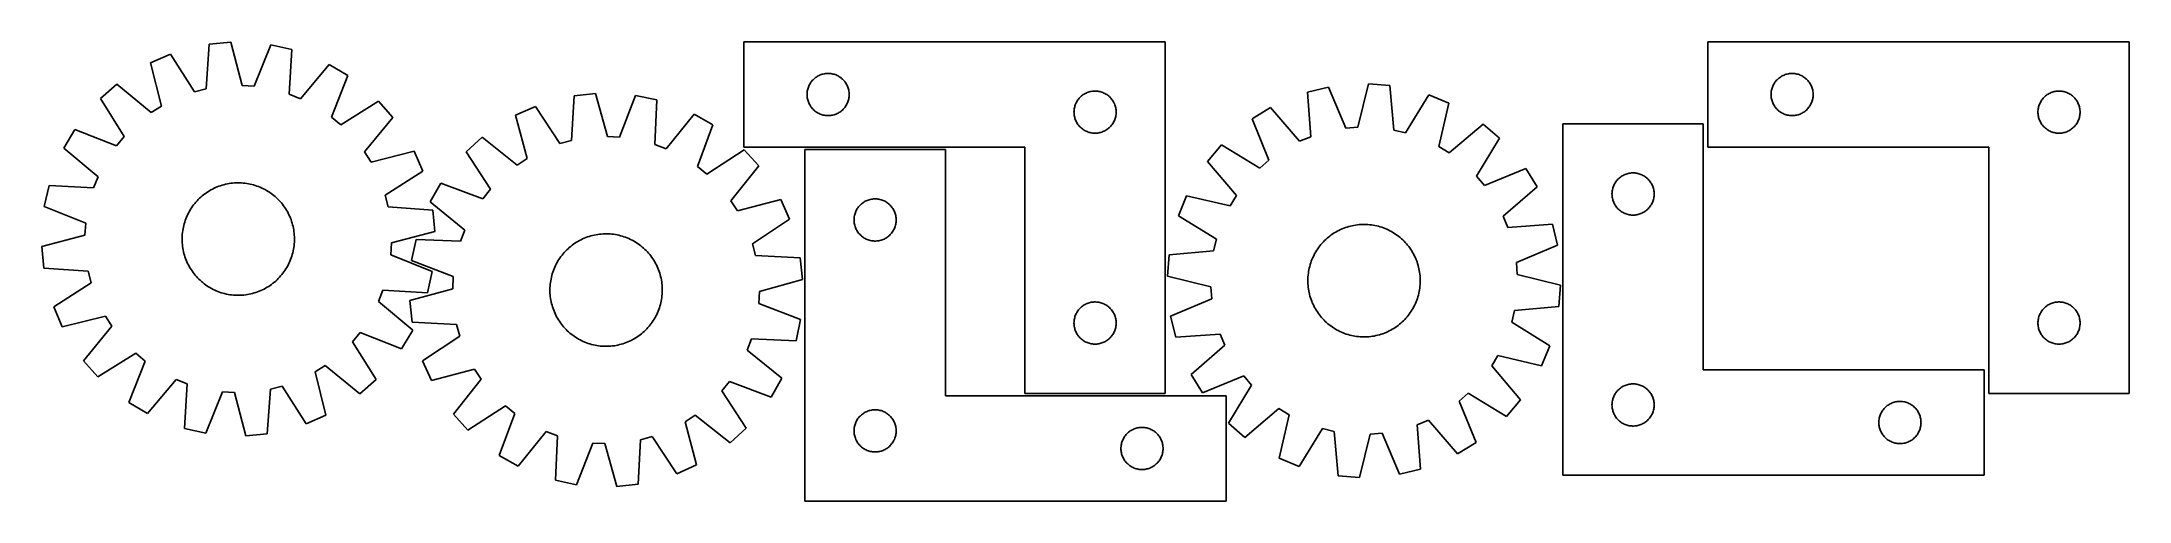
# Model space of a CAD drawing. Header units: millimetres. Extents: x 7 to 1493, y 7 to 333.
import ezdxf

# ---------------------------------------------------------------- set-up
doc = ezdxf.new("R2010")
doc.units = ezdxf.units.MM
doc.layers.add('CUT', color=7, linetype='CONTINUOUS', true_color=0x000000)

msp = doc.modelspace()

# ---------------------------------------------------------------- linework, layer by layer
at = {"layer": 'CUT'}
for p, q in [((125.791849, 331.435122), (123.578302, 299.747981)), ((141.111619, 332.861725), (125.791849, 331.435122)), ((149.137887, 302.128131), (141.111619, 332.861725)), ((169.591626, 331.030055), (157.694553, 301.577816)), ((184.602438, 327.652765), (169.591626, 331.030055)), ((182.738669, 295.943127), (184.602438, 327.652765)), ((806.331081, 333.232457), (506.331081, 333.232457)), ((506.331081, 333.232457), (506.331081, 258.232457)), ((806.331081, 83.232457), (806.331081, 333.232457)), ((1492.556018, 333.222936), (1192.556018, 333.222936)), ((1192.556018, 333.222936), (1192.556018, 258.222936)), ((1492.556018, 83.222936), (1492.556018, 333.222936)), ((98.139735, 324.376338), (84.010613, 318.285489)), ((84.010613, 318.285489), (91.69727, 287.465203)), ((115.270373, 297.627206), (98.139735, 324.376338)), ((211.122517, 317.109937), (190.706485, 292.775591)), ((224.355007, 309.259348), (211.122517, 317.109937)), ((59.893174, 303.027213), (48.337756, 292.868333)), ((84.451315, 282.880935), (59.893174, 303.027213)), ((123.578302, 299.747981), (115.270373, 297.627206)), ((157.694553, 301.577816), (149.137887, 302.128131)), ((212.783641, 279.677626), (224.355007, 309.259348)), ((551.350969, 296.504639), (551.410583, 297.274772)), ((551.410583, 297.274772), (551.509762, 298.040816)), ((551.509762, 298.040816), (551.648245, 298.800738)), ((551.648245, 298.800738), (551.825665, 299.552524)), ((551.825665, 299.552524), (552.04155, 300.29418)), ((552.04155, 300.29418), (552.295328, 301.023739)), ((552.295328, 301.023739), (552.586327, 301.739266)), ((552.586327, 301.739266), (552.913775, 302.438864)), ((552.913775, 302.438864), (553.276802, 303.120678)), ((553.276802, 303.120678), (553.674447, 303.7829)), ((553.674447, 303.7829), (554.105656, 304.423774)), ((554.105656, 304.423774), (554.569284, 305.0416)), ((554.569284, 305.0416), (555.064102, 305.634739)), ((555.064102, 305.634739), (555.588798, 306.20162)), ((555.588798, 306.20162), (556.141981, 306.740738)), ((556.141981, 306.740738), (556.722183, 307.250664)), ((556.722183, 307.250664), (557.327867, 307.730046)), ((557.327867, 307.730046), (557.957425, 308.177613)), ((557.957425, 308.177613), (558.609189, 308.592177)), ((558.609189, 308.592177), (559.28143, 308.972639)), ((559.28143, 308.972639), (559.972365, 309.317991)), ((559.972365, 309.317991), (560.680162, 309.627317)), ((560.680162, 309.627317), (561.402945, 309.899796)), ((561.402945, 309.899796), (562.138796, 310.134706)), ((562.138796, 310.134706), (562.885765, 310.331423)), ((562.885765, 310.331423), (563.641869, 310.489427)), ((563.641869, 310.489427), (564.405105, 310.608298)), ((564.405105, 310.608298), (565.173449, 310.68772)), ((565.173449, 310.68772), (565.944862, 310.727484)), ((565.944862, 310.727484), (566.717299, 310.727484)), ((566.717299, 310.727484), (567.488713, 310.68772)), ((567.488713, 310.68772), (568.257056, 310.608298)), ((568.257056, 310.608298), (569.020292, 310.489427)), ((569.020292, 310.489427), (569.776397, 310.331423)), ((569.776397, 310.331423), (570.523365, 310.134706)), ((570.523365, 310.134706), (571.259216, 309.899796)), ((571.259216, 309.899796), (571.981999, 309.627317)), ((571.981999, 309.627317), (572.689797, 309.317991)), ((572.689797, 309.317991), (573.380732, 308.972639)), ((573.380732, 308.972639), (574.052973, 308.592177)), ((574.052973, 308.592177), (574.704737, 308.177613)), ((574.704737, 308.177613), (575.334295, 307.730046)), ((575.334295, 307.730046), (575.939978, 307.250664)), ((575.939978, 307.250664), (576.520181, 306.740738)), ((576.520181, 306.740738), (577.073364, 306.20162)), ((577.073364, 306.20162), (577.59806, 305.634739)), ((577.59806, 305.634739), (578.092878, 305.0416)), ((578.092878, 305.0416), (578.556506, 304.423774)), ((578.556506, 304.423774), (578.987714, 303.7829)), ((578.987714, 303.7829), (579.385359, 303.120678)), ((579.385359, 303.120678), (579.748387, 302.438864)), ((579.748387, 302.438864), (580.075834, 301.739266)), ((580.075834, 301.739266), (580.366833, 301.023739)), ((580.366833, 301.023739), (580.620611, 300.29418)), ((580.620611, 300.29418), (580.836497, 299.552524)), ((580.836497, 299.552524), (581.013916, 298.800738)), ((581.013916, 298.800738), (581.152399, 298.040816)), ((581.152399, 298.040816), (581.251579, 297.274772)), ((581.251579, 297.274772), (581.311192, 296.504639)), ((750.680162, 297.127317), (751.402945, 297.399796)), ((751.402945, 297.399796), (752.138796, 297.634706)), ((752.138796, 297.634706), (752.885765, 297.831423)), ((752.885765, 297.831423), (753.641869, 297.989427)), ((753.641869, 297.989427), (754.405105, 298.108298)), ((754.405105, 298.108298), (755.173449, 298.18772)), ((755.173449, 298.18772), (755.944862, 298.227484)), ((755.944862, 298.227484), (756.717299, 298.227484)), ((756.717299, 298.227484), (757.488713, 298.18772)), ((757.488713, 298.18772), (758.257056, 298.108298)), ((758.257056, 298.108298), (759.020292, 297.989427)), ((759.020292, 297.989427), (759.776397, 297.831423)), ((759.776397, 297.831423), (760.523365, 297.634706)), ((760.523365, 297.634706), (761.259216, 297.399796)), ((761.259216, 297.399796), (761.981999, 297.127317)), ((922.502793, 301.056668), (907.546327, 297.446313)), ((907.546327, 297.446313), (909.903073, 265.7695)), ((934.85652, 271.793036), (922.502793, 301.056668)), ((950.950866, 303.331087), (943.403591, 272.476373)), ((966.290972, 302.142937), (950.950866, 303.331087)), ((968.997104, 270.494057), (966.290972, 302.142937)), ((1237.575907, 296.495117), (1237.63552, 297.265251)), ((1237.63552, 297.265251), (1237.7347, 298.031295)), ((1237.7347, 298.031295), (1237.873183, 298.791217)), ((1237.873183, 298.791217), (1238.050602, 299.543003)), ((1238.050602, 299.543003), (1238.266487, 300.284658)), ((1238.266487, 300.284658), (1238.520266, 301.014217)), ((1238.520266, 301.014217), (1238.811265, 301.729745)), ((1238.811265, 301.729745), (1239.138712, 302.429343)), ((1239.138712, 302.429343), (1239.50174, 303.111157)), ((1239.50174, 303.111157), (1239.899385, 303.773379)), ((1239.899385, 303.773379), (1240.330593, 304.414252)), ((1240.330593, 304.414252), (1240.794221, 305.032078)), ((1240.794221, 305.032078), (1241.289039, 305.625218)), ((1241.289039, 305.625218), (1241.813735, 306.192098)), ((1241.813735, 306.192098), (1242.366918, 306.731216)), ((1242.366918, 306.731216), (1242.947121, 307.241143)), ((1242.947121, 307.241143), (1243.552804, 307.720525)), ((1243.552804, 307.720525), (1244.182362, 308.168091)), ((1244.182362, 308.168091), (1244.834126, 308.582655)), ((1244.834126, 308.582655), (1245.506367, 308.963118)), ((1245.506367, 308.963118), (1246.197302, 309.30847)), ((1246.197302, 309.30847), (1246.9051, 309.617795)), ((1246.9051, 309.617795), (1247.627882, 309.890274)), ((1247.627882, 309.890274), (1248.363734, 310.125184)), ((1248.363734, 310.125184), (1249.110702, 310.321902)), ((1249.110702, 310.321902), (1249.866807, 310.479905)), ((1249.866807, 310.479905), (1250.630043, 310.598776)), ((1250.630043, 310.598776), (1251.398386, 310.678199)), ((1251.398386, 310.678199), (1252.1698, 310.717963)), ((1252.1698, 310.717963), (1252.942237, 310.717963)), ((1252.942237, 310.717963), (1253.71365, 310.678199)), ((1253.71365, 310.678199), (1254.481994, 310.598776)), ((1254.481994, 310.598776), (1255.24523, 310.479905)), ((1255.24523, 310.479905), (1256.001334, 310.321902)), ((1256.001334, 310.321902), (1256.748303, 310.125184)), ((1256.748303, 310.125184), (1257.484154, 309.890274)), ((1257.484154, 309.890274), (1258.206937, 309.617795)), ((1258.206937, 309.617795), (1258.914734, 309.30847)), ((1258.914734, 309.30847), (1259.605669, 308.963118)), ((1259.605669, 308.963118), (1260.27791, 308.582655)), ((1260.27791, 308.582655), (1260.929674, 308.168091)), ((1260.929674, 308.168091), (1261.559232, 307.720525)), ((1261.559232, 307.720525), (1262.164916, 307.241143)), ((1262.164916, 307.241143), (1262.745118, 306.731216)), ((1262.745118, 306.731216), (1263.298301, 306.192098)), ((1263.298301, 306.192098), (1263.822997, 305.625218)), ((1263.822997, 305.625218), (1264.317815, 305.032078)), ((1264.317815, 305.032078), (1264.781443, 304.414252)), ((1264.781443, 304.414252), (1265.212652, 303.773379)), ((1265.212652, 303.773379), (1265.610297, 303.111157)), ((1265.610297, 303.111157), (1265.973324, 302.429343)), ((1265.973324, 302.429343), (1266.300772, 301.729745)), ((1266.300772, 301.729745), (1266.59177, 301.014217)), ((1266.59177, 301.014217), (1266.845549, 300.284658)), ((1266.845549, 300.284658), (1267.061434, 299.543003)), ((1267.061434, 299.543003), (1267.238853, 298.791217)), ((1267.238853, 298.791217), (1267.377337, 298.031295)), ((1267.377337, 298.031295), (1267.476516, 297.265251)), ((1267.476516, 297.265251), (1267.53613, 296.495117)), ((1436.9051, 297.117795), (1437.627882, 297.390274)), ((1437.627882, 297.390274), (1438.363734, 297.625184)), ((1438.363734, 297.625184), (1439.110702, 297.821902)), ((1439.110702, 297.821902), (1439.866807, 297.979905)), ((1439.866807, 297.979905), (1440.630043, 298.098776)), ((1440.630043, 298.098776), (1441.398386, 298.178199)), ((1441.398386, 298.178199), (1442.1698, 298.217963)), ((1442.1698, 298.217963), (1442.942237, 298.217963)), ((1442.942237, 298.217963), (1443.71365, 298.178199)), ((1443.71365, 298.178199), (1444.481994, 298.098776)), ((1444.481994, 298.098776), (1445.24523, 297.979905)), ((1445.24523, 297.979905), (1446.001334, 297.821902)), ((1446.001334, 297.821902), (1446.748303, 297.625184)), ((1446.748303, 297.625184), (1447.484154, 297.390274)), ((1447.484154, 297.390274), (1448.206937, 297.117795)), ((48.337756, 292.868333), (65.172193, 265.931806)), ((91.69727, 287.465203), (84.451315, 282.880935)), ((190.706485, 292.775591), (182.738669, 295.943127)), ((246.319188, 291.037367), (219.382662, 274.20293)), ((256.478068, 279.481949), (246.319188, 291.037367)), ((357.885173, 287.329279), (343.85564, 281.012419)), ((375.442973, 260.85857), (357.885173, 287.329279)), ((385.420419, 294.831018), (383.71579, 263.112427)), ((400.715316, 296.503345), (385.420419, 294.831018)), ((409.233876, 265.902546), (400.715316, 296.503345)), ((429.221055, 295.129064), (417.798273, 265.489651)), ((444.284144, 291.993158), (429.221055, 295.129064)), ((442.92961, 260.257689), (444.284144, 291.993158)), ((551.331081, 295.732457), (551.350969, 296.504639)), ((551.350969, 294.960276), (551.331081, 295.732457)), ((551.410583, 294.190142), (551.350969, 294.960276)), ((551.509762, 293.424099), (551.410583, 294.190142)), ((551.648245, 292.664176), (551.509762, 293.424099)), ((551.825665, 291.912391), (551.648245, 292.664176)), ((552.04155, 291.170735), (551.825665, 291.912391)), ((552.295328, 290.441176), (552.04155, 291.170735)), ((552.586327, 289.725649), (552.295328, 290.441176)), ((552.913775, 289.026051), (552.586327, 289.725649)), ((553.276802, 288.344236), (552.913775, 289.026051)), ((553.674447, 287.682015), (553.276802, 288.344236)), ((554.105656, 287.041141), (553.674447, 287.682015)), ((554.569284, 286.423315), (554.105656, 287.041141)), ((555.064102, 285.830176), (554.569284, 286.423315)), ((555.588798, 285.263295), (555.064102, 285.830176)), ((556.141981, 284.724177), (555.588798, 285.263295)), ((556.722183, 284.214251), (556.141981, 284.724177)), ((557.327867, 283.734869), (556.722183, 284.214251)), ((557.957425, 283.287302), (557.327867, 283.734869)), ((558.609189, 282.872738), (557.957425, 283.287302)), ((559.28143, 282.492275), (558.609189, 282.872738)), ((559.972365, 282.146923), (559.28143, 282.492275)), ((573.380732, 282.492275), (572.689797, 282.146923)), ((574.052973, 282.872738), (573.380732, 282.492275)), ((574.704737, 283.287302), (574.052973, 282.872738)), ((575.334295, 283.734869), (574.704737, 283.287302)), ((575.939978, 284.214251), (575.334295, 283.734869)), ((576.520181, 284.724177), (575.939978, 284.214251)), ((577.073364, 285.263295), (576.520181, 284.724177)), ((577.59806, 285.830176), (577.073364, 285.263295)), ((578.092878, 286.423315), (577.59806, 285.830176)), ((578.556506, 287.041141), (578.092878, 286.423315)), ((578.987714, 287.682015), (578.556506, 287.041141)), ((579.385359, 288.344236), (578.987714, 287.682015)), ((579.748387, 289.026051), (579.385359, 288.344236)), ((580.075834, 289.725649), (579.748387, 289.026051)), ((580.366833, 290.441176), (580.075834, 289.725649)), ((580.620611, 291.170735), (580.366833, 290.441176)), ((580.836497, 291.912391), (580.620611, 291.170735)), ((581.013916, 292.664176), (580.836497, 291.912391)), ((581.152399, 293.424099), (581.013916, 292.664176)), ((581.251579, 294.190142), (581.152399, 293.424099)), ((581.311192, 294.960276), (581.251579, 294.190142)), ((581.311192, 296.504639), (581.331081, 295.732457)), ((581.331081, 295.732457), (581.311192, 294.960276)), ((741.331081, 283.232457), (741.350969, 284.004639)), ((741.350969, 282.460276), (741.331081, 283.232457)), ((741.350969, 284.004639), (741.410583, 284.774772)), ((741.410583, 281.690142), (741.350969, 282.460276)), ((741.410583, 284.774772), (741.509762, 285.540816)), ((741.509762, 285.540816), (741.648245, 286.300738)), ((741.648245, 286.300738), (741.825665, 287.052524)), ((741.825665, 287.052524), (742.04155, 287.79418)), ((742.04155, 287.79418), (742.295328, 288.523739)), ((742.295328, 288.523739), (742.586327, 289.239266)), ((742.586327, 289.239266), (742.913775, 289.938864)), ((742.913775, 289.938864), (743.276802, 290.620678)), ((743.276802, 290.620678), (743.674447, 291.2829)), ((743.674447, 291.2829), (744.105656, 291.923774)), ((744.105656, 291.923774), (744.569284, 292.5416)), ((744.569284, 292.5416), (745.064102, 293.134739)), ((745.064102, 293.134739), (745.588798, 293.70162)), ((745.588798, 293.70162), (746.141981, 294.240738)), ((746.141981, 294.240738), (746.722183, 294.750664)), ((746.722183, 294.750664), (747.327867, 295.230046)), ((747.327867, 295.230046), (747.957425, 295.677613)), ((747.957425, 295.677613), (748.609189, 296.092177)), ((748.609189, 296.092177), (749.28143, 296.472639)), ((749.28143, 296.472639), (749.972365, 296.817991)), ((749.972365, 296.817991), (750.680162, 297.127317)), ((761.981999, 297.127317), (762.689797, 296.817991)), ((762.689797, 296.817991), (763.380732, 296.472639)), ((763.380732, 296.472639), (764.052973, 296.092177)), ((764.052973, 296.092177), (764.704737, 295.677613)), ((764.704737, 295.677613), (765.334295, 295.230046)), ((765.334295, 295.230046), (765.939978, 294.750664)), ((765.939978, 294.750664), (766.520181, 294.240738)), ((766.520181, 294.240738), (767.073364, 293.70162)), ((767.073364, 293.70162), (767.59806, 293.134739)), ((767.59806, 293.134739), (768.092878, 292.5416)), ((768.092878, 292.5416), (768.556506, 291.923774)), ((768.556506, 291.923774), (768.987714, 291.2829)), ((768.987714, 291.2829), (769.385359, 290.620678)), ((769.385359, 290.620678), (769.748387, 289.938864)), ((769.748387, 289.938864), (770.075834, 289.239266)), ((770.075834, 289.239266), (770.366833, 288.523739)), ((770.366833, 288.523739), (770.620611, 287.79418)), ((770.620611, 287.79418), (770.836497, 287.052524)), ((770.836497, 287.052524), (771.013916, 286.300738)), ((771.013916, 286.300738), (771.152399, 285.540816)), ((771.152399, 285.540816), (771.251579, 284.774772)), ((771.251579, 284.774772), (771.311192, 284.004639)), ((771.311192, 282.460276), (771.251579, 281.690142)), ((771.311192, 284.004639), (771.331081, 283.232457)), ((771.331081, 283.232457), (771.311192, 282.460276)), ((881.193436, 286.492274), (868.084653, 278.43682)), ((901.985488, 262.478417), (881.193436, 286.492274)), ((994.049531, 295.5151), (977.337014, 268.502759)), ((1008.27168, 289.644749), (994.049531, 295.5151)), ((1001.065323, 258.708634), (1008.27168, 289.644749)), ((1237.556018, 295.722936), (1237.575907, 296.495117)), ((1237.575907, 294.950755), (1237.556018, 295.722936)), ((1237.63552, 294.180621), (1237.575907, 294.950755)), ((1237.7347, 293.414577), (1237.63552, 294.180621)), ((1237.873183, 292.654655), (1237.7347, 293.414577)), ((1238.050602, 291.902869), (1237.873183, 292.654655)), ((1238.266487, 291.161213), (1238.050602, 291.902869)), ((1238.520266, 290.431655), (1238.266487, 291.161213)), ((1238.811265, 289.716127), (1238.520266, 290.431655)), ((1239.138712, 289.016529), (1238.811265, 289.716127)), ((1239.50174, 288.334715), (1239.138712, 289.016529)), ((1239.899385, 287.672493), (1239.50174, 288.334715)), ((1240.330593, 287.031619), (1239.899385, 287.672493)), ((1240.794221, 286.413794), (1240.330593, 287.031619)), ((1241.289039, 285.820654), (1240.794221, 286.413794)), ((1241.813735, 285.253774), (1241.289039, 285.820654)), ((1242.366918, 284.714655), (1241.813735, 285.253774)), ((1242.947121, 284.204729), (1242.366918, 284.714655)), ((1243.552804, 283.725347), (1242.947121, 284.204729)), ((1244.182362, 283.277781), (1243.552804, 283.725347)), ((1244.834126, 282.863217), (1244.182362, 283.277781)), ((1245.506367, 282.482754), (1244.834126, 282.863217)), ((1246.197302, 282.137402), (1245.506367, 282.482754)), ((1259.605669, 282.482754), (1258.914734, 282.137402)), ((1260.27791, 282.863217), (1259.605669, 282.482754)), ((1260.929674, 283.277781), (1260.27791, 282.863217)), ((1261.559232, 283.725347), (1260.929674, 283.277781)), ((1262.164916, 284.204729), (1261.559232, 283.725347)), ((1262.745118, 284.714655), (1262.164916, 284.204729)), ((1263.298301, 285.253774), (1262.745118, 284.714655)), ((1263.822997, 285.820654), (1263.298301, 285.253774)), ((1264.317815, 286.413794), (1263.822997, 285.820654)), ((1264.781443, 287.031619), (1264.317815, 286.413794)), ((1265.212652, 287.672493), (1264.781443, 287.031619)), ((1265.610297, 288.334715), (1265.212652, 287.672493)), ((1265.973324, 289.016529), (1265.610297, 288.334715)), ((1266.300772, 289.716127), (1265.973324, 289.016529)), ((1266.59177, 290.431655), (1266.300772, 289.716127)), ((1266.845549, 291.161213), (1266.59177, 290.431655)), ((1267.061434, 291.902869), (1266.845549, 291.161213)), ((1267.238853, 292.654655), (1267.061434, 291.902869)), ((1267.377337, 293.414577), (1267.238853, 292.654655)), ((1267.476516, 294.180621), (1267.377337, 293.414577)), ((1267.53613, 294.950755), (1267.476516, 294.180621)), ((1267.53613, 296.495117), (1267.556018, 295.722936)), ((1267.556018, 295.722936), (1267.53613, 294.950755)), ((1427.556018, 283.222936), (1427.575907, 283.995117)), ((1427.575907, 282.450755), (1427.556018, 283.222936)), ((1427.575907, 283.995117), (1427.63552, 284.765251)), ((1427.63552, 281.680621), (1427.575907, 282.450755)), ((1427.63552, 284.765251), (1427.7347, 285.531295)), ((1427.7347, 285.531295), (1427.873183, 286.291217)), ((1427.873183, 286.291217), (1428.050602, 287.043003)), ((1428.050602, 287.043003), (1428.266487, 287.784658)), ((1428.266487, 287.784658), (1428.520266, 288.514217)), ((1428.520266, 288.514217), (1428.811265, 289.229745)), ((1428.811265, 289.229745), (1429.138712, 289.929343)), ((1429.138712, 289.929343), (1429.50174, 290.611157)), ((1429.50174, 290.611157), (1429.899385, 291.273379)), ((1429.899385, 291.273379), (1430.330593, 291.914252)), ((1430.330593, 291.914252), (1430.794221, 292.532078)), ((1430.794221, 292.532078), (1431.289039, 293.125218)), ((1431.289039, 293.125218), (1431.813735, 293.692098)), ((1431.813735, 293.692098), (1432.366918, 294.231216)), ((1432.366918, 294.231216), (1432.947121, 294.741143)), ((1432.947121, 294.741143), (1433.552804, 295.220525)), ((1433.552804, 295.220525), (1434.182362, 295.668091)), ((1434.182362, 295.668091), (1434.834126, 296.082655)), ((1434.834126, 296.082655), (1435.506367, 296.463118)), ((1435.506367, 296.463118), (1436.197302, 296.80847)), ((1436.197302, 296.80847), (1436.9051, 297.117795)), ((1448.206937, 297.117795), (1448.914734, 296.80847)), ((1448.914734, 296.80847), (1449.605669, 296.463118)), ((1449.605669, 296.463118), (1450.27791, 296.082655)), ((1450.27791, 296.082655), (1450.929674, 295.668091)), ((1450.929674, 295.668091), (1451.559232, 295.220525)), ((1451.559232, 295.220525), (1452.164916, 294.741143)), ((1452.164916, 294.741143), (1452.745118, 294.231216)), ((1452.745118, 294.231216), (1453.298301, 293.692098)), ((1453.298301, 293.692098), (1453.822997, 293.125218)), ((1453.822997, 293.125218), (1454.317815, 292.532078)), ((1454.317815, 292.532078), (1454.781443, 291.914252)), ((1454.781443, 291.914252), (1455.212652, 291.273379)), ((1455.212652, 291.273379), (1455.610297, 290.611157)), ((1455.610297, 290.611157), (1455.973324, 289.929343)), ((1455.973324, 289.929343), (1456.300772, 289.229745)), ((1456.300772, 289.229745), (1456.59177, 288.514217)), ((1456.59177, 288.514217), (1456.845549, 287.784658)), ((1456.845549, 287.784658), (1457.061434, 287.043003)), ((1457.061434, 287.043003), (1457.238853, 286.291217)), ((1457.238853, 286.291217), (1457.377337, 285.531295)), ((1457.377337, 285.531295), (1457.476516, 284.765251)), ((1457.476516, 284.765251), (1457.53613, 283.995117)), ((1457.53613, 282.450755), (1457.476516, 281.680621)), ((1457.53613, 283.995117), (1457.556018, 283.222936)), ((1457.556018, 283.222936), (1457.53613, 282.450755)), ((30.115776, 270.904151), (22.265186, 257.671661)), ((59.697497, 259.332786), (30.115776, 270.904151)), ((219.382662, 274.20293), (212.783641, 279.677626)), ((236.331791, 254.923809), (256.478068, 279.481949)), ((343.85564, 281.012419), (352.036025, 250.319487)), ((470.970037, 281.877381), (450.947243, 257.218458)), ((484.326837, 274.240207), (470.970037, 281.877381)), ((473.231799, 244.476557), (484.326837, 274.240207)), ((560.680162, 281.837598), (559.972365, 282.146923)), ((561.402945, 281.565119), (560.680162, 281.837598)), ((562.138796, 281.330209), (561.402945, 281.565119)), ((562.885765, 281.133492), (562.138796, 281.330209)), ((563.641869, 280.975488), (562.885765, 281.133492)), ((564.405105, 280.856617), (563.641869, 280.975488)), ((565.173449, 280.777195), (564.405105, 280.856617)), ((565.944862, 280.73743), (565.173449, 280.777195)), ((566.717299, 280.73743), (565.944862, 280.73743)), ((567.488713, 280.777195), (566.717299, 280.73743)), ((568.257056, 280.856617), (567.488713, 280.777195)), ((569.020292, 280.975488), (568.257056, 280.856617)), ((569.776397, 281.133492), (569.020292, 280.975488)), ((570.523365, 281.330209), (569.776397, 281.133492)), ((571.259216, 281.565119), (570.523365, 281.330209)), ((571.981999, 281.837598), (571.259216, 281.565119)), ((572.689797, 282.146923), (571.981999, 281.837598)), ((741.509762, 280.924099), (741.410583, 281.690142)), ((741.648245, 280.164176), (741.509762, 280.924099)), ((741.825665, 279.412391), (741.648245, 280.164176)), ((742.04155, 278.670735), (741.825665, 279.412391)), ((742.295328, 277.941176), (742.04155, 278.670735)), ((742.586327, 277.225649), (742.295328, 277.941176)), ((742.913775, 276.526051), (742.586327, 277.225649)), ((743.276802, 275.844236), (742.913775, 276.526051)), ((743.674447, 275.182015), (743.276802, 275.844236)), ((744.105656, 274.541141), (743.674447, 275.182015)), ((744.569284, 273.923315), (744.105656, 274.541141)), ((745.064102, 273.330176), (744.569284, 273.923315)), ((745.588798, 272.763295), (745.064102, 273.330176)), ((746.141981, 272.224177), (745.588798, 272.763295)), ((746.722183, 271.714251), (746.141981, 272.224177)), ((747.327867, 271.234869), (746.722183, 271.714251)), ((747.957425, 270.787302), (747.327867, 271.234869)), ((748.609189, 270.372738), (747.957425, 270.787302)), ((749.28143, 269.992275), (748.609189, 270.372738)), ((749.972365, 269.646923), (749.28143, 269.992275)), ((750.680162, 269.337598), (749.972365, 269.646923)), ((751.402945, 269.065119), (750.680162, 269.337598)), ((752.138796, 268.830209), (751.402945, 269.065119)), ((752.885765, 268.633492), (752.138796, 268.830209)), ((753.641869, 268.475488), (752.885765, 268.633492)), ((754.405105, 268.356617), (753.641869, 268.475488)), ((755.173449, 268.277195), (754.405105, 268.356617)), ((755.944862, 268.23743), (755.173449, 268.277195)), ((756.717299, 268.23743), (755.944862, 268.23743)), ((757.488713, 268.277195), (756.717299, 268.23743)), ((758.257056, 268.356617), (757.488713, 268.277195)), ((759.020292, 268.475488), (758.257056, 268.356617)), ((759.776397, 268.633492), (759.020292, 268.475488)), ((760.523365, 268.830209), (759.776397, 268.633492)), ((761.259216, 269.065119), (760.523365, 268.830209)), ((761.981999, 269.337598), (761.259216, 269.065119)), ((762.689797, 269.646923), (761.981999, 269.337598)), ((763.380732, 269.992275), (762.689797, 269.646923)), ((764.052973, 270.372738), (763.380732, 269.992275)), ((764.704737, 270.787302), (764.052973, 270.372738)), ((765.334295, 271.234869), (764.704737, 270.787302)), ((765.939978, 271.714251), (765.334295, 271.234869)), ((766.520181, 272.224177), (765.939978, 271.714251)), ((767.073364, 272.763295), (766.520181, 272.224177)), ((767.59806, 273.330176), (767.073364, 272.763295)), ((768.092878, 273.923315), (767.59806, 273.330176)), ((768.556506, 274.541141), (768.092878, 273.923315)), ((768.987714, 275.182015), (768.556506, 274.541141)), ((769.385359, 275.844236), (768.987714, 275.182015)), ((769.748387, 276.526051), (769.385359, 275.844236)), ((770.075834, 277.225649), (769.748387, 276.526051)), ((770.366833, 277.941176), (770.075834, 277.225649)), ((770.620611, 278.670735), (770.366833, 277.941176)), ((770.836497, 279.412391), (770.620611, 278.670735)), ((771.013916, 280.164176), (770.836497, 279.412391)), ((771.152399, 280.924099), (771.013916, 280.164176)), ((771.251579, 281.690142), (771.152399, 280.924099)), ((868.084653, 278.43682), (880.114725, 249.038655)), ((943.403591, 272.476373), (934.85652, 271.793036)), ((977.337014, 268.502759), (968.997104, 270.494057)), ((1032.623524, 274.763434), (1008.381704, 254.237623)), ((1044.335553, 264.785513), (1032.623524, 274.763434)), ((1189.325379, 275.011504), (1089.325379, 275.011504)), ((1089.325379, 275.011504), (1089.325379, 25.011504)), ((1189.325379, 100.011504), (1189.325379, 275.011504)), ((1246.9051, 281.828076), (1246.197302, 282.137402)), ((1247.627882, 281.555598), (1246.9051, 281.828076)), ((1248.363734, 281.320688), (1247.627882, 281.555598)), ((1249.110702, 281.12397), (1248.363734, 281.320688)), ((1249.866807, 280.965967), (1249.110702, 281.12397)), ((1250.630043, 280.847096), (1249.866807, 280.965967)), ((1251.398386, 280.767673), (1250.630043, 280.847096)), ((1252.1698, 280.727909), (1251.398386, 280.767673)), ((1252.942237, 280.727909), (1252.1698, 280.727909)), ((1253.71365, 280.767673), (1252.942237, 280.727909)), ((1254.481994, 280.847096), (1253.71365, 280.767673)), ((1255.24523, 280.965967), (1254.481994, 280.847096)), ((1256.001334, 281.12397), (1255.24523, 280.965967)), ((1256.748303, 281.320688), (1256.001334, 281.12397)), ((1257.484154, 281.555598), (1256.748303, 281.320688)), ((1258.206937, 281.828076), (1257.484154, 281.555598)), ((1258.914734, 282.137402), (1258.206937, 281.828076)), ((1427.7347, 280.914577), (1427.63552, 281.680621)), ((1427.873183, 280.154655), (1427.7347, 280.914577)), ((1428.050602, 279.402869), (1427.873183, 280.154655)), ((1428.266487, 278.661213), (1428.050602, 279.402869)), ((1428.520266, 277.931655), (1428.266487, 278.661213)), ((1428.811265, 277.216127), (1428.520266, 277.931655)), ((1429.138712, 276.516529), (1428.811265, 277.216127)), ((1429.50174, 275.834715), (1429.138712, 276.516529)), ((1429.899385, 275.172493), (1429.50174, 275.834715)), ((1430.330593, 274.531619), (1429.899385, 275.172493)), ((1430.794221, 273.913794), (1430.330593, 274.531619)), ((1431.289039, 273.320654), (1430.794221, 273.913794)), ((1431.813735, 272.753774), (1431.289039, 273.320654)), ((1432.366918, 272.214655), (1431.813735, 272.753774)), ((1432.947121, 271.704729), (1432.366918, 272.214655)), ((1433.552804, 271.225347), (1432.947121, 271.704729)), ((1434.182362, 270.777781), (1433.552804, 271.225347)), ((1434.834126, 270.363217), (1434.182362, 270.777781)), ((1435.506367, 269.982754), (1434.834126, 270.363217)), ((1436.197302, 269.637402), (1435.506367, 269.982754)), ((1436.9051, 269.328076), (1436.197302, 269.637402)), ((1437.627882, 269.055598), (1436.9051, 269.328076)), ((1438.363734, 268.820688), (1437.627882, 269.055598)), ((1439.110702, 268.62397), (1438.363734, 268.820688)), ((1439.866807, 268.465967), (1439.110702, 268.62397)), ((1440.630043, 268.347096), (1439.866807, 268.465967)), ((1441.398386, 268.267673), (1440.630043, 268.347096)), ((1442.1698, 268.227909), (1441.398386, 268.267673)), ((1442.942237, 268.227909), (1442.1698, 268.227909)), ((1443.71365, 268.267673), (1442.942237, 268.227909)), ((1444.481994, 268.347096), (1443.71365, 268.267673)), ((1445.24523, 268.465967), (1444.481994, 268.347096)), ((1446.001334, 268.62397), (1445.24523, 268.465967)), ((1446.748303, 268.820688), (1446.001334, 268.62397)), ((1447.484154, 269.055598), (1446.748303, 268.820688)), ((1448.206937, 269.328076), (1447.484154, 269.055598)), ((1448.914734, 269.637402), (1448.206937, 269.328076)), ((1449.605669, 269.982754), (1448.914734, 269.637402)), ((1450.27791, 270.363217), (1449.605669, 269.982754)), ((1450.929674, 270.777781), (1450.27791, 270.363217)), ((1451.559232, 271.225347), (1450.929674, 270.777781)), ((1452.164916, 271.704729), (1451.559232, 271.225347)), ((1452.745118, 272.214655), (1452.164916, 271.704729)), ((1453.298301, 272.753774), (1452.745118, 272.214655)), ((1453.822997, 273.320654), (1453.298301, 272.753774)), ((1454.317815, 273.913794), (1453.822997, 273.320654)), ((1454.781443, 274.531619), (1454.317815, 273.913794)), ((1455.212652, 275.172493), (1454.781443, 274.531619)), ((1455.610297, 275.834715), (1455.212652, 275.172493)), ((1455.973324, 276.516529), (1455.610297, 275.834715)), ((1456.300772, 277.216127), (1455.973324, 276.516529)), ((1456.59177, 277.931655), (1456.300772, 277.216127)), ((1456.845549, 278.661213), (1456.59177, 277.931655)), ((1457.061434, 279.402869), (1456.845549, 278.661213)), ((1457.238853, 280.154655), (1457.061434, 279.402869)), ((1457.377337, 280.914577), (1457.238853, 280.154655)), ((1457.476516, 281.680621), (1457.377337, 280.914577)), ((22.265186, 257.671661), (46.599532, 237.25563)), ((65.172193, 265.931806), (59.697497, 259.332786)), ((240.916058, 247.677853), (236.331791, 254.923809)), ((271.736345, 255.364511), (240.916058, 247.677853)), ((277.827193, 241.235388), (271.736345, 255.364511)), ((319.98623, 265.368982), (308.595367, 255.025927)), ((308.595367, 255.025927), (325.860013, 228.363092)), ((344.864588, 245.6195), (319.98623, 265.368982)), ((383.71579, 263.112427), (375.442973, 260.85857)), ((417.798273, 265.489651), (409.233876, 265.902546)), ((450.947243, 257.218458), (442.92961, 260.257689)), ((506.580683, 256.373137), (479.917848, 239.108491)), ((506.331081, 258.232457), (706.331081, 258.232457)), ((516.923738, 244.982275), (506.580683, 256.373137)), ((649.764619, 256.560332), (549.764619, 256.560332)), ((549.764619, 256.560332), (549.764619, 6.560332)), ((649.764619, 81.560332), (649.764619, 256.560332)), ((706.331081, 258.232457), (706.331081, 83.232457)), ((846.406548, 259.875419), (836.428627, 248.16339)), ((873.601655, 243.461981), (846.406548, 259.875419)), ((909.903073, 265.7695), (901.985488, 262.478417)), ((1008.381704, 254.237623), (1001.065323, 258.708634)), ((1027.922115, 237.590406), (1044.335553, 264.785513)), ((1192.556018, 258.222936), (1392.556018, 258.222936)), ((1392.556018, 258.222936), (1392.556018, 83.222936)), ((251.078062, 224.104751), (277.827193, 241.235388)), ((352.036025, 250.319487), (344.864588, 245.6195)), ((479.917848, 239.108491), (473.231799, 244.476557)), ((497.174256, 220.103916), (516.923738, 244.982275)), ((836.428627, 248.16339), (856.954438, 223.92157)), ((880.114725, 249.038655), (873.601655, 243.461981)), ((1062.896954, 243.107408), (1033.498789, 231.077336)), ((1070.952408, 229.998625), (1062.896954, 243.107408)), ((1130.951723, 237.456659), (1131.603487, 237.871224)), ((1131.603487, 237.871224), (1132.275728, 238.251686)), ((1132.275728, 238.251686), (1132.966663, 238.597038)), ((1132.966663, 238.597038), (1133.674461, 238.906364)), ((1133.674461, 238.906364), (1134.397243, 239.178843)), ((1134.397243, 239.178843), (1135.133095, 239.413752)), ((1135.133095, 239.413752), (1135.880063, 239.61047)), ((1135.880063, 239.61047), (1136.636168, 239.768474)), ((1136.636168, 239.768474), (1137.399404, 239.887344)), ((1137.399404, 239.887344), (1138.167747, 239.966767)), ((1138.167747, 239.966767), (1138.93916, 240.006531)), ((1138.93916, 240.006531), (1139.711598, 240.006531)), ((1139.711598, 240.006531), (1140.483011, 239.966767)), ((1140.483011, 239.966767), (1141.251354, 239.887344)), ((1141.251354, 239.887344), (1142.01459, 239.768474)), ((1142.01459, 239.768474), (1142.770695, 239.61047)), ((1142.770695, 239.61047), (1143.517664, 239.413752)), ((1143.517664, 239.413752), (1144.253515, 239.178843)), ((1144.253515, 239.178843), (1144.976298, 238.906364)), ((1144.976298, 238.906364), (1145.684095, 238.597038)), ((1145.684095, 238.597038), (1146.37503, 238.251686)), ((1146.37503, 238.251686), (1147.047271, 237.871224)), ((1147.047271, 237.871224), (1147.699035, 237.456659)), ((11.722359, 231.151582), (8.345068, 216.140771)), ((43.431996, 229.287814), (11.722359, 231.151582)), ((46.599532, 237.25563), (43.431996, 229.287814)), ((119.767238, 222.795067), (120.717461, 223.61731)), ((120.717461, 223.61731), (121.693042, 224.409299)), ((121.693042, 224.409299), (122.693019, 225.170254)), ((122.693019, 225.170254), (123.716405, 225.899424)), ((123.716405, 225.899424), (124.76219, 226.596088)), ((124.76219, 226.596088), (125.829341, 227.25956)), ((125.829341, 227.25956), (126.916806, 227.889184)), ((126.916806, 227.889184), (128.023512, 228.48434)), ((128.023512, 228.48434), (129.148365, 229.044439)), ((129.148365, 229.044439), (130.290257, 229.56893)), ((130.290257, 229.56893), (131.44806, 230.057294)), ((131.44806, 230.057294), (132.620631, 230.509049)), ((132.620631, 230.509049), (133.806814, 230.923751)), ((133.806814, 230.923751), (135.005438, 231.300988)), ((135.005438, 231.300988), (136.215319, 231.64039)), ((136.215319, 231.64039), (137.435264, 231.941621)), ((137.435264, 231.941621), (138.66407, 232.204385)), ((138.66407, 232.204385), (139.900522, 232.42842)), ((139.900522, 232.42842), (141.143402, 232.613508)), ((141.143402, 232.613508), (142.391482, 232.759464)), ((142.391482, 232.759464), (143.64353, 232.866145)), ((143.64353, 232.866145), (144.898312, 232.933445)), ((144.898312, 232.933445), (146.154589, 232.961299)), ((146.154589, 232.961299), (147.41112, 232.949679)), ((147.41112, 232.949679), (148.666667, 232.898595)), ((148.666667, 232.898595), (149.91999, 232.808099)), ((149.91999, 232.808099), (151.169851, 232.67828)), ((151.169851, 232.67828), (152.415018, 232.509266)), ((152.415018, 232.509266), (153.654262, 232.301223)), ((153.654262, 232.301223), (154.88636, 232.054358)), ((154.88636, 232.054358), (156.110095, 231.768913)), ((156.110095, 231.768913), (157.32426, 231.445171)), ((157.32426, 231.445171), (158.527658, 231.083451)), ((158.527658, 231.083451), (159.719099, 230.684109)), ((159.719099, 230.684109), (160.897409, 230.247541)), ((160.897409, 230.247541), (162.061425, 229.774176)), ((162.061425, 229.774176), (163.209998, 229.264482)), ((163.209998, 229.264482), (164.341994, 228.718963)), ((164.341994, 228.718963), (165.456296, 228.138155)), ((165.456296, 228.138155), (166.551805, 227.522633)), ((166.551805, 227.522633), (167.627439, 226.873004)), ((167.627439, 226.873004), (168.682137, 226.189909)), ((168.682137, 226.189909), (169.714858, 225.474022)), ((169.714858, 225.474022), (170.724583, 224.72605)), ((170.724583, 224.72605), (171.710316, 223.946731)), ((171.710316, 223.946731), (172.671083, 223.136834)), ((172.671083, 223.136834), (173.605936, 222.297158)), ((253.198836, 215.796821), (251.078062, 224.104751)), ((290.728298, 232.772081), (283.091124, 219.415281)), ((320.491948, 221.677043), (290.728298, 232.772081)), ((325.860013, 228.363092), (320.491948, 221.677043)), ((821.547312, 223.811546), (815.676961, 209.589397)), ((852.483427, 216.605189), (821.547312, 223.811546)), ((856.954438, 223.92157), (852.483427, 216.605189)), ((1033.498789, 231.077336), (1027.922115, 237.590406)), ((1046.938551, 209.206573), (1070.952408, 229.998625)), ((1124.325379, 225.011504), (1124.345268, 225.783686)), ((1124.345268, 224.239323), (1124.325379, 225.011504)), ((1124.345268, 225.783686), (1124.404881, 226.553819)), ((1124.404881, 223.469189), (1124.345268, 224.239323)), ((1124.404881, 226.553819), (1124.504061, 227.319863)), ((1124.504061, 222.703146), (1124.404881, 223.469189)), ((1124.504061, 227.319863), (1124.642544, 228.079785)), ((1124.642544, 228.079785), (1124.819963, 228.831571)), ((1124.819963, 228.831571), (1125.035848, 229.573227)), ((1125.035848, 229.573227), (1125.289627, 230.302786)), ((1125.289627, 230.302786), (1125.580626, 231.018313)), ((1125.580626, 231.018313), (1125.908073, 231.717911)), ((1125.908073, 231.717911), (1126.2711, 232.399725)), ((1126.2711, 232.399725), (1126.668746, 233.061947)), ((1126.668746, 233.061947), (1127.099954, 233.702821)), ((1127.099954, 233.702821), (1127.563582, 234.320646)), ((1127.563582, 234.320646), (1128.0584, 234.913786)), ((1128.0584, 234.913786), (1128.583096, 235.480667)), ((1128.583096, 235.480667), (1129.136279, 236.019785)), ((1129.136279, 236.019785), (1129.716481, 236.529711)), ((1129.716481, 236.529711), (1130.322165, 237.009093)), ((1130.322165, 237.009093), (1130.951723, 237.456659)), ((1147.699035, 237.456659), (1148.328593, 237.009093)), ((1148.328593, 237.009093), (1148.934277, 236.529711)), ((1148.934277, 236.529711), (1149.514479, 236.019785)), ((1149.514479, 236.019785), (1150.067662, 235.480667)), ((1150.067662, 235.480667), (1150.592358, 234.913786)), ((1150.592358, 234.913786), (1151.087176, 234.320646)), ((1151.087176, 234.320646), (1151.550804, 233.702821)), ((1151.550804, 233.702821), (1151.982013, 233.061947)), ((1151.982013, 233.061947), (1152.379658, 232.399725)), ((1152.379658, 232.399725), (1152.742685, 231.717911)), ((1152.742685, 231.717911), (1153.070133, 231.018313)), ((1153.070133, 231.018313), (1153.361131, 230.302786)), ((1153.361131, 230.302786), (1153.61491, 229.573227)), ((1153.61491, 229.573227), (1153.830795, 228.831571)), ((1153.830795, 228.831571), (1154.008214, 228.079785)), ((1154.008214, 228.079785), (1154.146698, 227.319863)), ((1154.146698, 227.319863), (1154.245877, 226.553819)), ((1154.245877, 223.469189), (1154.146698, 222.703146)), ((1154.245877, 226.553819), (1154.30549, 225.783686)), ((1154.30549, 224.239323), (1154.245877, 223.469189)), ((1154.30549, 225.783686), (1154.325379, 225.011504)), ((1154.325379, 225.011504), (1154.30549, 224.239323)), ((8.345068, 216.140771), (37.797308, 204.243697)), ((109.127582, 207.446554), (109.600947, 208.61057)), ((109.600947, 208.61057), (110.110641, 209.759142)), ((110.110641, 209.759142), (110.656161, 210.891138)), ((110.656161, 210.891138), (111.236968, 212.005441)), ((111.236968, 212.005441), (111.85249, 213.100949)), ((111.85249, 213.100949), (112.502119, 214.176584)), ((112.502119, 214.176584), (113.185214, 215.231282)), ((113.185214, 215.231282), (113.901101, 216.264003)), ((113.901101, 216.264003), (114.649073, 217.273728)), ((114.649073, 217.273728), (115.428392, 218.25946)), ((115.428392, 218.25946), (116.238289, 219.220227)), ((116.238289, 219.220227), (117.077965, 220.155081)), ((117.077965, 220.155081), (117.946592, 221.063098)), ((117.946592, 221.063098), (118.843311, 221.943383)), ((118.843311, 221.943383), (119.767238, 222.795067)), ((173.605936, 222.297158), (174.513954, 221.428532)), ((174.513954, 221.428532), (175.394239, 220.531813)), ((175.394239, 220.531813), (176.245923, 219.607886)), ((176.245923, 219.607886), (177.068165, 218.657663)), ((177.068165, 218.657663), (177.860155, 217.682081)), ((177.860155, 217.682081), (178.62111, 216.682104)), ((178.62111, 216.682104), (179.350279, 215.658718)), ((179.350279, 215.658718), (180.046944, 214.612933)), ((180.046944, 214.612933), (180.710416, 213.545782)), ((180.710416, 213.545782), (181.34004, 212.458317)), ((181.34004, 212.458317), (181.935195, 211.351612)), ((181.935195, 211.351612), (182.495295, 210.226758)), ((182.495295, 210.226758), (183.019785, 209.084866)), ((183.019785, 209.084866), (183.508149, 207.927064)), ((284.885978, 213.583274), (253.198836, 215.796821)), ((283.091124, 219.415281), (307.750047, 199.392487)), ((286.31258, 198.263504), (284.885978, 213.583274)), ((501.874243, 212.93248), (497.174256, 220.103916)), ((532.567175, 221.112865), (501.874243, 212.93248)), ((538.884035, 207.083331), (532.567175, 221.112865)), ((584.784507, 207.332514), (584.84412, 208.102647)), ((584.84412, 208.102647), (584.9433, 208.868691)), ((584.9433, 208.868691), (585.081783, 209.628613)), ((585.081783, 209.628613), (585.259203, 210.380399)), ((585.259203, 210.380399), (585.475088, 211.122055)), ((585.475088, 211.122055), (585.728866, 211.851614)), ((585.728866, 211.851614), (586.019865, 212.567141)), ((586.019865, 212.567141), (586.347312, 213.266739)), ((586.347312, 213.266739), (586.71034, 213.948553)), ((586.71034, 213.948553), (587.107985, 214.610775)), ((587.107985, 214.610775), (587.539194, 215.251649)), ((587.539194, 215.251649), (588.002822, 215.869475)), ((588.002822, 215.869475), (588.49764, 216.462614)), ((588.49764, 216.462614), (589.022336, 217.029495)), ((589.022336, 217.029495), (589.575519, 217.568613)), ((589.575519, 217.568613), (590.155721, 218.078539)), ((590.155721, 218.078539), (590.761404, 218.557921)), ((590.761404, 218.557921), (591.390963, 219.005488)), ((591.390963, 219.005488), (592.042727, 219.420052)), ((592.042727, 219.420052), (592.714967, 219.800514)), ((592.714967, 219.800514), (593.405903, 220.145866)), ((593.405903, 220.145866), (594.1137, 220.455192)), ((594.1137, 220.455192), (594.836483, 220.727671)), ((594.836483, 220.727671), (595.572334, 220.96258)), ((595.572334, 220.96258), (596.319302, 221.159298)), ((596.319302, 221.159298), (597.075407, 221.317302)), ((597.075407, 221.317302), (597.838643, 221.436173)), ((597.838643, 221.436173), (598.606987, 221.515595)), ((598.606987, 221.515595), (599.3784, 221.555359)), ((599.3784, 221.555359), (600.150837, 221.555359)), ((600.150837, 221.555359), (600.922251, 221.515595)), ((600.922251, 221.515595), (601.690594, 221.436173)), ((601.690594, 221.436173), (602.45383, 221.317302)), ((602.45383, 221.317302), (603.209935, 221.159298)), ((603.209935, 221.159298), (603.956903, 220.96258)), ((603.956903, 220.96258), (604.692754, 220.727671)), ((604.692754, 220.727671), (605.415537, 220.455192)), ((605.415537, 220.455192), (606.123334, 220.145866)), ((606.123334, 220.145866), (606.81427, 219.800514)), ((606.81427, 219.800514), (607.486511, 219.420052)), ((607.486511, 219.420052), (608.138274, 219.005488)), ((608.138274, 219.005488), (608.767833, 218.557921)), ((608.767833, 218.557921), (609.373516, 218.078539)), ((609.373516, 218.078539), (609.953719, 217.568613)), ((609.953719, 217.568613), (610.506901, 217.029495)), ((610.506901, 217.029495), (611.031598, 216.462614)), ((611.031598, 216.462614), (611.526416, 215.869475)), ((611.526416, 215.869475), (611.990044, 215.251649)), ((611.990044, 215.251649), (612.421252, 214.610775)), ((612.421252, 214.610775), (612.818897, 213.948553)), ((612.818897, 213.948553), (613.181925, 213.266739)), ((613.181925, 213.266739), (613.509372, 212.567141)), ((613.509372, 212.567141), (613.800371, 211.851614)), ((613.800371, 211.851614), (614.054149, 211.122055)), ((614.054149, 211.122055), (614.270034, 210.380399)), ((614.270034, 210.380399), (614.447454, 209.628613)), ((614.447454, 209.628613), (614.585937, 208.868691)), ((614.585937, 208.868691), (614.685117, 208.102647)), ((614.685117, 208.102647), (614.74473, 207.332514)), ((815.676961, 209.589397), (842.689302, 192.87688)), ((1050.229634, 201.288988), (1046.938551, 209.206573)), ((1124.642544, 221.943223), (1124.504061, 222.703146)), ((1124.819963, 221.191437), (1124.642544, 221.943223)), ((1125.035848, 220.449782), (1124.819963, 221.191437)), ((1125.289627, 219.720223), (1125.035848, 220.449782)), ((1125.580626, 219.004696), (1125.289627, 219.720223)), ((1125.908073, 218.305097), (1125.580626, 219.004696)), ((1126.2711, 217.623283), (1125.908073, 218.305097)), ((1126.668746, 216.961061), (1126.2711, 217.623283)), ((1127.099954, 216.320188), (1126.668746, 216.961061)), ((1127.563582, 215.702362), (1127.099954, 216.320188)), ((1128.0584, 215.109222), (1127.563582, 215.702362)), ((1128.583096, 214.542342), (1128.0584, 215.109222)), ((1129.136279, 214.003224), (1128.583096, 214.542342)), ((1129.716481, 213.493298), (1129.136279, 214.003224)), ((1130.322165, 213.013916), (1129.716481, 213.493298)), ((1130.951723, 212.566349), (1130.322165, 213.013916)), ((1131.603487, 212.151785), (1130.951723, 212.566349)), ((1132.275728, 211.771322), (1131.603487, 212.151785)), ((1132.966663, 211.42597), (1132.275728, 211.771322)), ((1133.674461, 211.116645), (1132.966663, 211.42597)), ((1134.397243, 210.844166), (1133.674461, 211.116645)), ((1135.133095, 210.609256), (1134.397243, 210.844166)), ((1135.880063, 210.412539), (1135.133095, 210.609256)), ((1136.636168, 210.254535), (1135.880063, 210.412539)), ((1137.399404, 210.135664), (1136.636168, 210.254535)), ((1138.167747, 210.056241), (1137.399404, 210.135664)), ((1138.93916, 210.016477), (1138.167747, 210.056241)), ((1139.711598, 210.016477), (1138.93916, 210.016477)), ((1140.483011, 210.056241), (1139.711598, 210.016477)), ((1141.251354, 210.135664), (1140.483011, 210.056241)), ((1142.01459, 210.254535), (1141.251354, 210.135664)), ((1142.770695, 210.412539), (1142.01459, 210.254535)), ((1143.517664, 210.609256), (1142.770695, 210.412539)), ((1144.253515, 210.844166), (1143.517664, 210.609256)), ((1144.976298, 211.116645), (1144.253515, 210.844166)), ((1145.684095, 211.42597), (1144.976298, 211.116645)), ((1146.37503, 211.771322), (1145.684095, 211.42597)), ((1147.047271, 212.151785), (1146.37503, 211.771322)), ((1147.699035, 212.566349), (1147.047271, 212.151785)), ((1148.328593, 213.013916), (1147.699035, 212.566349)), ((1148.934277, 213.493298), (1148.328593, 213.013916)), ((1149.514479, 214.003224), (1148.934277, 213.493298)), ((1150.067662, 214.542342), (1149.514479, 214.003224)), ((1150.592358, 215.109222), (1150.067662, 214.542342)), ((1151.087176, 215.702362), (1150.592358, 215.109222)), ((1151.550804, 216.320188), (1151.087176, 215.702362)), ((1151.982013, 216.961061), (1151.550804, 216.320188)), ((1152.379658, 217.623283), (1151.982013, 216.961061)), ((1152.742685, 218.305097), (1152.379658, 217.623283)), ((1153.070133, 219.004696), (1152.742685, 218.305097)), ((1153.361131, 219.720223), (1153.070133, 219.004696)), ((1153.61491, 220.449782), (1153.361131, 219.720223)), ((1153.830795, 221.191437), (1153.61491, 220.449782)), ((1154.008214, 221.943223), (1153.830795, 221.191437)), ((1154.146698, 222.703146), (1154.008214, 221.943223)), ((37.246992, 195.687031), (6.513399, 187.660763)), ((37.797308, 204.243697), (37.246992, 195.687031)), ((106.413824, 192.703733), (106.425445, 193.960265)), ((106.425445, 193.960265), (106.476528, 195.215811)), ((106.476528, 195.215811), (106.567024, 196.469134)), ((106.567024, 196.469134), (106.696843, 197.718996)), ((106.696843, 197.718996), (106.865857, 198.964163)), ((106.865857, 198.964163), (107.0739, 200.203406)), ((107.0739, 200.203406), (107.320765, 201.435504)), ((107.320765, 201.435504), (107.60621, 202.659239)), ((107.60621, 202.659239), (107.929952, 203.873405)), ((107.929952, 203.873405), (108.291672, 205.076802)), ((108.291672, 205.076802), (108.691014, 206.268244)), ((108.691014, 206.268244), (109.127582, 207.446554)), ((183.508149, 207.927064), (183.959905, 206.754492)), ((183.959905, 206.754492), (184.374606, 205.568309)), ((184.374606, 205.568309), (184.751844, 204.369686)), ((184.751844, 204.369686), (185.091246, 203.159804)), ((185.091246, 203.159804), (185.392477, 201.939859)), ((185.392477, 201.939859), (185.65524, 200.711054)), ((185.65524, 200.711054), (185.879276, 199.474601)), ((185.879276, 199.474601), (186.064363, 198.231722)), ((186.064363, 198.231722), (186.210319, 196.983642)), ((186.210319, 196.983642), (186.317, 195.731593)), ((186.317, 195.731593), (186.384301, 194.476811)), ((186.384301, 194.476811), (186.412155, 193.220534)), ((186.412155, 193.220534), (186.400534, 191.964003)), ((255.578987, 190.237236), (286.31258, 198.263504)), ((307.750047, 199.392487), (304.710816, 191.374853)), ((391.553373, 193.050156), (392.703188, 193.557042)), ((392.703188, 193.557042), (393.868357, 194.027561)), ((393.868357, 194.027561), (395.04773, 194.46125)), ((395.04773, 194.46125), (396.240144, 194.857679)), ((396.240144, 194.857679), (397.444422, 195.216458)), ((397.444422, 195.216458), (398.659375, 195.537232)), ((398.659375, 195.537232), (399.883804, 195.819686)), ((399.883804, 195.819686), (401.116501, 196.06354)), ((401.116501, 196.06354), (402.356249, 196.268554)), ((402.356249, 196.268554), (403.601826, 196.434525)), ((403.601826, 196.434525), (404.852001, 196.56129)), ((404.852001, 196.56129), (406.10554, 196.648723)), ((406.10554, 196.648723), (407.361208, 196.696739)), ((407.361208, 196.696739), (408.617764, 196.705289)), ((408.617764, 196.705289), (409.873969, 196.674366)), ((409.873969, 196.674366), (411.128583, 196.603999)), ((411.128583, 196.603999), (412.380367, 196.494259)), ((412.380367, 196.494259), (413.628087, 196.345254)), ((413.628087, 196.345254), (414.87051, 196.15713)), ((414.87051, 196.15713), (416.106412, 195.930074)), ((416.106412, 195.930074), (417.334571, 195.664309)), ((417.334571, 195.664309), (418.553777, 195.360098)), ((418.553777, 195.360098), (419.762826, 195.017741)), ((419.762826, 195.017741), (420.960524, 194.637576)), ((420.960524, 194.637576), (422.14569, 194.219977)), ((422.14569, 194.219977), (423.317154, 193.765358)), ((423.317154, 193.765358), (424.47376, 193.274166)), ((424.47376, 193.274166), (425.614367, 192.746887)), ((512.413326, 189.525532), (538.884035, 207.083331)), ((584.764619, 206.560332), (584.784507, 207.332514)), ((584.784507, 205.788151), (584.764619, 206.560332)), ((584.84412, 205.018017), (584.784507, 205.788151)), ((584.9433, 204.251974), (584.84412, 205.018017)), ((585.081783, 203.492051), (584.9433, 204.251974)), ((585.259203, 202.740266), (585.081783, 203.492051)), ((585.475088, 201.99861), (585.259203, 202.740266)), ((585.728866, 201.269051), (585.475088, 201.99861)), ((586.019865, 200.553524), (585.728866, 201.269051)), ((586.347312, 199.853925), (586.019865, 200.553524)), ((586.71034, 199.172111), (586.347312, 199.853925)), ((587.107985, 198.509889), (586.71034, 199.172111)), ((587.539194, 197.869016), (587.107985, 198.509889)), ((588.002822, 197.25119), (587.539194, 197.869016)), ((588.49764, 196.658051), (588.002822, 197.25119)), ((589.022336, 196.09117), (588.49764, 196.658051)), ((589.575519, 195.552052), (589.022336, 196.09117)), ((590.155721, 195.042126), (589.575519, 195.552052)), ((590.761404, 194.562744), (590.155721, 195.042126)), ((591.390963, 194.115177), (590.761404, 194.562744)), ((592.042727, 193.700613), (591.390963, 194.115177)), ((592.714967, 193.32015), (592.042727, 193.700613)), ((593.405903, 192.974798), (592.714967, 193.32015)), ((606.81427, 193.32015), (606.123334, 192.974798)), ((607.486511, 193.700613), (606.81427, 193.32015)), ((608.138274, 194.115177), (607.486511, 193.700613)), ((608.767833, 194.562744), (608.138274, 194.115177)), ((609.373516, 195.042126), (608.767833, 194.562744)), ((609.953719, 195.552052), (609.373516, 195.042126)), ((610.506901, 196.09117), (609.953719, 195.552052)), ((611.031598, 196.658051), (610.506901, 196.09117)), ((611.526416, 197.25119), (611.031598, 196.658051)), ((611.990044, 197.869016), (611.526416, 197.25119)), ((612.421252, 198.509889), (611.990044, 197.869016)), ((612.818897, 199.172111), (612.421252, 198.509889)), ((613.181925, 199.853925), (612.818897, 199.172111)), ((613.509372, 200.553524), (613.181925, 199.853925)), ((613.800371, 201.269051), (613.509372, 200.553524)), ((614.054149, 201.99861), (613.800371, 201.269051)), ((614.270034, 202.740266), (614.054149, 201.99861)), ((614.447454, 203.492051), (614.270034, 202.740266)), ((614.585937, 204.251974), (614.447454, 203.492051)), ((614.685117, 205.018017), (614.585937, 204.251974)), ((614.74473, 205.788151), (614.685117, 205.018017)), ((614.74473, 207.332514), (614.764619, 206.560332)), ((614.764619, 206.560332), (614.74473, 205.788151)), ((920.637657, 192.705164), (921.572639, 193.544697)), ((921.572639, 193.544697), (922.533531, 194.354446)), ((922.533531, 194.354446), (923.519383, 195.133614)), ((923.519383, 195.133614), (924.529223, 195.881431)), ((924.529223, 195.881431), (925.562054, 196.597159)), ((925.562054, 196.597159), (926.616857, 197.280092)), ((926.616857, 197.280092), (927.692591, 197.929556)), ((927.692591, 197.929556), (928.788194, 198.544909)), ((928.788194, 198.544909), (929.902586, 199.125546)), ((929.902586, 199.125546), (931.034665, 199.670892)), ((931.034665, 199.670892), (932.183316, 200.180409)), ((932.183316, 200.180409), (933.347405, 200.653595)), ((933.347405, 200.653595), (934.525782, 201.089982)), ((934.525782, 201.089982), (935.717285, 201.489141)), ((935.717285, 201.489141), (936.920738, 201.850676)), ((936.920738, 201.850676), (938.134953, 202.174232)), ((938.134953, 202.174232), (939.358732, 202.459489)), ((939.358732, 202.459489), (940.590868, 202.706165)), ((940.590868, 202.706165), (941.830143, 202.914017)), ((941.830143, 202.914017), (943.075336, 203.08284)), ((943.075336, 203.08284), (944.325218, 203.212467)), ((944.325218, 203.212467), (945.578554, 203.30277)), ((945.578554, 203.30277), (946.834109, 203.353661)), ((946.834109, 203.353661), (948.090642, 203.365089)), ((948.090642, 203.365089), (949.346914, 203.337042)), ((949.346914, 203.337042), (950.601686, 203.269549)), ((950.601686, 203.269549), (951.853718, 203.162675)), ((951.853718, 203.162675), (953.101776, 203.016527)), ((953.101776, 203.016527), (954.344627, 202.831249)), ((954.344627, 202.831249), (955.581045, 202.607023)), ((955.581045, 202.607023), (956.80981, 202.344071)), ((956.80981, 202.344071), (958.029709, 202.042653)), ((958.029709, 202.042653), (959.239538, 201.703065)), ((959.239538, 201.703065), (960.438104, 201.325643)), ((960.438104, 201.325643), (961.624223, 200.91076)), ((961.624223, 200.91076), (962.796725, 200.458824)), ((962.796725, 200.458824), (963.954453, 199.970282)), ((963.954453, 199.970282), (965.096264, 199.445616)), ((965.096264, 199.445616), (966.221031, 198.885344)), ((966.221031, 198.885344), (967.327645, 198.290019)), ((967.327645, 198.290019), (968.415013, 197.660227)), ((968.415013, 197.660227), (969.482063, 196.996592)), ((969.482063, 196.996592), (970.527741, 196.299767)), ((970.527741, 196.299767), (971.551014, 195.57044)), ((971.551014, 195.57044), (972.550875, 194.809331)), ((972.550875, 194.809331), (973.526335, 194.017192)), ((973.526335, 194.017192), (974.476431, 193.194803)), ((974.476431, 193.194803), (975.400228, 192.342977)), ((1081.906447, 203.645734), (1050.229634, 201.288988)), ((1085.516803, 188.689268), (1081.906447, 203.645734)), ((6.513399, 187.660763), (7.940001, 172.340993)), ((106.441678, 191.447457), (106.413824, 192.703733)), ((106.508978, 190.192675), (106.441678, 191.447457)), ((106.615659, 188.940626), (106.508978, 190.192675)), ((106.761616, 187.692546), (106.615659, 188.940626)), ((106.946703, 186.449667), (106.761616, 187.692546)), ((107.170739, 185.213214), (106.946703, 186.449667)), ((107.433502, 183.984409), (107.170739, 185.213214)), ((107.734733, 182.764463), (107.433502, 183.984409)), ((108.074135, 181.554582), (107.734733, 182.764463)), ((108.451373, 180.355958), (108.074135, 181.554582)), ((108.866074, 179.169776), (108.451373, 180.355958)), ((109.31783, 177.997204), (108.866074, 179.169776)), ((183.698396, 178.477714), (183.225032, 177.313698)), ((184.134965, 179.656024), (183.698396, 178.477714)), ((184.534307, 180.847466), (184.134965, 179.656024)), ((184.896027, 182.050863), (184.534307, 180.847466)), ((185.219769, 183.265028), (184.896027, 182.050863)), ((185.505214, 184.488764), (185.219769, 183.265028)), ((185.752079, 185.720861), (185.505214, 184.488764)), ((185.960121, 186.960105), (185.752079, 185.720861)), ((186.129136, 188.205272), (185.960121, 186.960105)), ((186.258955, 189.455134), (186.129136, 188.205272)), ((186.349451, 190.708456), (186.258955, 189.455134)), ((186.400534, 191.964003), (186.349451, 190.708456)), ((255.028671, 181.680571), (255.578987, 190.237236)), ((284.48091, 169.783497), (255.028671, 181.680571)), ((272.975347, 192.729388), (269.839441, 177.666299)), ((304.710816, 191.374853), (272.975347, 192.729388)), ((374.014601, 177.374263), (374.680678, 178.439791)), ((374.680678, 178.439791), (375.379896, 179.48387)), ((375.379896, 179.48387), (376.111564, 180.505471)), ((376.111564, 180.505471), (376.87496, 181.503586)), ((376.87496, 181.503586), (377.669331, 182.477229)), ((377.669331, 182.477229), (378.493893, 183.425441)), ((378.493893, 183.425441), (379.347832, 184.347284)), ((379.347832, 184.347284), (380.230305, 185.241849)), ((380.230305, 185.241849), (381.140442, 186.108254)), ((381.140442, 186.108254), (382.077344, 186.945644)), ((382.077344, 186.945644), (383.040087, 187.753191)), ((383.040087, 187.753191), (384.027721, 188.530099)), ((384.027721, 188.530099), (385.039271, 189.275602)), ((385.039271, 189.275602), (386.073738, 189.988963)), ((386.073738, 189.988963), (387.130102, 190.669479)), ((387.130102, 190.669479), (388.20732, 191.316478)), ((388.20732, 191.316478), (389.30433, 191.929321)), ((389.30433, 191.929321), (390.420048, 192.507404)), ((390.420048, 192.507404), (391.553373, 193.050156)), ((425.614367, 192.746887), (426.737848, 192.184041)), ((426.737848, 192.184041), (427.843096, 191.586183)), ((427.843096, 191.586183), (428.92902, 190.953904)), ((428.92902, 190.953904), (429.994547, 190.287827)), ((429.994547, 190.287827), (431.038626, 189.588609)), ((431.038626, 189.588609), (432.060227, 188.856941)), ((432.060227, 188.856941), (433.058342, 188.093545)), ((433.058342, 188.093545), (434.031985, 187.299174)), ((434.031985, 187.299174), (434.980197, 186.474612)), ((434.980197, 186.474612), (435.90204, 185.620673)), ((435.90204, 185.620673), (436.796605, 184.7382)), ((436.796605, 184.7382), (437.66301, 183.828063)), ((437.66301, 183.828063), (438.5004, 182.89116)), ((438.5004, 182.89116), (439.307947, 181.928417)), ((439.307947, 181.928417), (440.084855, 180.940784)), ((440.084855, 180.940784), (440.830358, 179.929234)), ((440.830358, 179.929234), (441.543719, 178.894767)), ((441.543719, 178.894767), (442.224235, 177.838403)), ((514.667183, 181.252715), (512.413326, 189.525532)), ((546.385774, 179.548086), (514.667183, 181.252715)), ((548.058101, 164.253189), (546.385774, 179.548086)), ((594.1137, 192.665473), (593.405903, 192.974798)), ((594.836483, 192.392994), (594.1137, 192.665473)), ((595.572334, 192.158084), (594.836483, 192.392994)), ((596.319302, 191.961367), (595.572334, 192.158084)), ((597.075407, 191.803363), (596.319302, 191.961367)), ((597.838643, 191.684492), (597.075407, 191.803363)), ((598.606987, 191.605069), (597.838643, 191.684492)), ((599.3784, 191.565305), (598.606987, 191.605069)), ((600.150837, 191.565305), (599.3784, 191.565305)), ((600.922251, 191.605069), (600.150837, 191.565305)), ((601.690594, 191.684492), (600.922251, 191.605069)), ((602.45383, 191.803363), (601.690594, 191.684492)), ((603.209935, 191.961367), (602.45383, 191.803363)), ((603.956903, 192.158084), (603.209935, 191.961367)), ((604.692754, 192.392994), (603.956903, 192.158084)), ((605.415537, 192.665473), (604.692754, 192.392994)), ((606.123334, 192.974798), (605.415537, 192.665473)), ((809.049124, 181.830838), (807.860974, 166.490732)), ((840.698004, 184.53697), (809.049124, 181.830838)), ((842.689302, 192.87688), (840.698004, 184.53697)), ((910.281301, 177.164089), (910.733237, 178.336591)), ((910.733237, 178.336591), (911.221779, 179.494319)), ((911.221779, 179.494319), (911.746445, 180.63613)), ((911.746445, 180.63613), (912.306717, 181.760897)), ((912.306717, 181.760897), (912.902042, 182.867511)), ((912.902042, 182.867511), (913.531834, 183.954879)), ((913.531834, 183.954879), (914.195469, 185.021929)), ((914.195469, 185.021929), (914.892294, 186.067607)), ((914.892294, 186.067607), (915.621621, 187.09088)), ((915.621621, 187.09088), (916.382729, 188.090741)), ((916.382729, 188.090741), (917.174869, 189.066201)), ((917.174869, 189.066201), (917.997257, 190.016297)), ((917.997257, 190.016297), (918.849083, 190.940094)), ((918.849083, 190.940094), (919.729506, 191.836677)), ((919.729506, 191.836677), (920.637657, 192.705164)), ((975.400228, 192.342977), (976.296811, 191.462555)), ((976.296811, 191.462555), (977.165298, 190.554404)), ((977.165298, 190.554404), (978.004831, 189.619422)), ((978.004831, 189.619422), (978.81458, 188.65853)), ((978.81458, 188.65853), (979.593748, 187.672678)), ((979.593748, 187.672678), (980.341565, 186.662838)), ((980.341565, 186.662838), (981.057293, 185.630007)), ((981.057293, 185.630007), (981.740226, 184.575204)), ((981.740226, 184.575204), (982.38969, 183.49947)), ((982.38969, 183.49947), (983.005043, 182.403867)), ((983.005043, 182.403867), (983.58568, 181.289475)), ((983.58568, 181.289475), (984.131026, 180.157395)), ((984.131026, 180.157395), (984.640543, 179.008744)), ((984.640543, 179.008744), (985.113729, 177.844656)), ((1056.25317, 176.335541), (1085.516803, 188.689268)), ((7.940001, 172.340993), (39.627143, 170.127446)), ((39.627143, 170.127446), (41.747917, 161.819517)), ((109.806194, 176.839401), (109.31783, 177.997204)), ((110.330684, 175.69751), (109.806194, 176.839401)), ((110.890784, 174.572656), (110.330684, 175.69751)), ((111.485939, 173.465951), (110.890784, 174.572656)), ((112.115563, 172.378486), (111.485939, 173.465951)), ((112.779035, 171.311334), (112.115563, 172.378486)), ((113.4757, 170.26555), (112.779035, 171.311334)), ((114.204869, 169.242164), (113.4757, 170.26555)), ((114.965824, 168.242187), (114.204869, 169.242164)), ((115.757814, 167.266605), (114.965824, 168.242187)), ((116.580056, 166.316382), (115.757814, 167.266605)), ((117.43174, 165.392455), (116.580056, 166.316382)), ((118.312025, 164.495736), (117.43174, 165.392455)), ((119.220043, 163.62711), (118.312025, 164.495736)), ((120.154896, 162.787434), (119.220043, 163.62711)), ((173.982668, 163.980885), (173.058741, 163.129201)), ((174.879387, 164.86117), (173.982668, 163.980885)), ((175.748014, 165.769187), (174.879387, 164.86117)), ((176.58769, 166.70404), (175.748014, 165.769187)), ((177.397587, 167.664807), (176.58769, 166.70404)), ((178.176906, 168.65054), (177.397587, 167.664807)), ((178.924878, 169.660265), (178.176906, 168.65054)), ((179.640765, 170.692986), (178.924878, 169.660265)), ((180.32386, 171.747684), (179.640765, 170.692986)), ((180.973489, 172.823318), (180.32386, 171.747684)), ((181.589011, 173.918827), (180.973489, 172.823318)), ((182.169818, 175.033129), (181.589011, 173.918827)), ((182.715338, 176.165125), (182.169818, 175.033129)), ((183.225032, 177.313698), (182.715338, 176.165125)), ((269.839441, 177.666299), (299.478854, 166.243517)), ((281.10362, 154.772686), (284.48091, 169.783497)), ((299.478854, 166.243517), (299.065959, 157.67912)), ((368.811374, 163.315754), (369.038431, 164.551656)), ((369.038431, 164.551656), (369.304195, 165.779815)), ((369.304195, 165.779815), (369.608407, 166.999021)), ((369.608407, 166.999021), (369.950764, 168.20807)), ((369.950764, 168.20807), (370.330929, 169.405768)), ((370.330929, 169.405768), (370.748527, 170.590934)), ((370.748527, 170.590934), (371.203147, 171.762398)), ((371.203147, 171.762398), (371.694338, 172.919004)), ((371.694338, 172.919004), (372.221617, 174.059611)), ((372.221617, 174.059611), (372.784464, 175.183092)), ((372.784464, 175.183092), (373.382321, 176.28834)), ((373.382321, 176.28834), (374.014601, 177.374263)), ((442.224235, 177.838403), (442.871234, 176.761184)), ((442.871234, 176.761184), (443.484077, 175.664175)), ((443.484077, 175.664175), (444.06216, 174.548457)), ((444.06216, 174.548457), (444.604912, 173.415131)), ((444.604912, 173.415131), (445.111798, 172.265317)), ((445.111798, 172.265317), (445.582317, 171.100148)), ((445.582317, 171.100148), (446.016006, 169.920774)), ((446.016006, 169.920774), (446.412435, 168.728361)), ((446.412435, 168.728361), (446.771214, 167.524083)), ((446.771214, 167.524083), (447.091988, 166.30913)), ((447.091988, 166.30913), (447.374442, 165.084701)), ((447.374442, 165.084701), (447.618296, 163.852004)), ((447.618296, 163.852004), (447.82331, 162.612256)), ((517.457302, 155.734628), (548.058101, 164.253189)), ((807.860974, 166.490732), (838.715688, 158.943457)), ((907.826972, 163.630508), (907.855019, 164.88678)), ((907.8384, 162.373975), (907.826972, 163.630508)), ((907.855019, 164.88678), (907.922512, 166.141552)), ((907.922512, 166.141552), (908.029386, 167.393584)), ((908.029386, 167.393584), (908.175534, 168.641642)), ((908.175534, 168.641642), (908.360812, 169.884493)), ((908.360812, 169.884493), (908.585037, 171.120911)), ((908.585037, 171.120911), (908.847989, 172.349676)), ((908.847989, 172.349676), (909.149408, 173.569575)), ((909.149408, 173.569575), (909.488996, 174.779404)), ((909.488996, 174.779404), (909.866418, 175.97797)), ((909.866418, 175.97797), (910.281301, 177.164089)), ((985.113729, 177.844656), (985.550116, 176.666279)), ((985.550116, 176.666279), (985.949275, 175.474776)), ((985.949275, 175.474776), (986.31081, 174.271323)), ((986.31081, 174.271323), (986.634366, 173.057108)), ((986.634366, 173.057108), (986.919623, 171.833329)), ((986.919623, 171.833329), (987.166299, 170.601193)), ((987.166299, 170.601193), (987.374151, 169.361917)), ((987.374151, 169.361917), (987.542974, 168.116724)), ((987.542974, 168.116724), (987.672601, 166.866843)), ((987.672601, 166.866843), (987.762904, 165.613507)), ((987.762904, 165.613507), (987.813795, 164.357952)), ((987.813795, 164.357952), (987.825223, 163.101419)), ((1056.936507, 167.78847), (1056.25317, 176.335541)), ((1087.791221, 160.241195), (1056.936507, 167.78847)), ((41.747917, 161.819517), (14.998786, 144.68888)), ((121.115663, 161.977536), (120.154896, 162.787434)), ((122.101395, 161.198217), (121.115663, 161.977536)), ((123.11112, 160.450245), (122.101395, 161.198217)), ((124.143842, 159.734358), (123.11112, 160.450245)), ((125.19854, 159.051264), (124.143842, 159.734358)), ((126.274174, 158.401635), (125.19854, 159.051264)), ((127.369683, 157.786113), (126.274174, 158.401635)), ((128.483985, 157.205305), (127.369683, 157.786113)), ((129.615981, 156.659785), (128.483985, 157.205305)), ((130.764554, 156.150092), (129.615981, 156.659785)), ((131.928569, 155.676727), (130.764554, 156.150092)), ((133.10688, 155.240158), (131.928569, 155.676727)), ((134.298321, 154.840817), (133.10688, 155.240158)), ((135.501719, 154.479096), (134.298321, 154.840817)), ((136.715884, 154.155354), (135.501719, 154.479096)), ((137.939619, 153.86991), (136.715884, 154.155354)), ((139.171717, 153.623044), (137.939619, 153.86991)), ((140.410961, 153.415002), (139.171717, 153.623044)), ((141.656128, 153.245988), (140.410961, 153.415002)), ((142.905989, 153.116169), (141.656128, 153.245988)), ((144.159312, 153.025673), (142.905989, 153.116169)), ((145.414858, 152.974589), (144.159312, 153.025673)), ((146.67139, 152.962968), (145.414858, 152.974589)), ((147.927667, 152.990822), (146.67139, 152.962968)), ((149.182449, 153.058123), (147.927667, 152.990822)), ((150.434497, 153.164804), (149.182449, 153.058123)), ((151.682577, 153.31076), (150.434497, 153.164804)), ((152.925457, 153.495847), (151.682577, 153.31076)), ((154.161909, 153.719883), (152.925457, 153.495847)), ((155.390715, 153.982646), (154.161909, 153.719883)), ((156.61066, 154.283877), (155.390715, 153.982646)), ((157.820541, 154.623279), (156.61066, 154.283877)), ((159.019165, 155.000517), (157.820541, 154.623279)), ((160.205348, 155.415218), (159.019165, 155.000517)), ((161.377919, 155.866974), (160.205348, 155.415218)), ((162.535722, 156.355338), (161.377919, 155.866974)), ((163.677614, 156.879829), (162.535722, 156.355338)), ((164.802467, 157.439928), (163.677614, 156.879829)), ((165.909173, 158.035084), (164.802467, 157.439928)), ((166.996638, 158.664708), (165.909173, 158.035084)), ((168.063789, 159.32818), (166.996638, 158.664708)), ((169.109574, 160.024844), (168.063789, 159.32818)), ((170.132959, 160.754013), (169.109574, 160.024844)), ((171.132937, 161.514968), (170.132959, 160.754013)), ((172.108518, 162.306958), (171.132937, 161.514968)), ((173.058741, 163.129201), (172.108518, 162.306958)), ((246.226447, 148.668638), (249.393983, 156.636454)), ((270.560793, 128.252606), (246.226447, 148.668638)), ((249.393983, 156.636454), (281.10362, 154.772686)), ((299.065959, 157.67912), (268.46516, 149.16056)), ((268.46516, 149.16056), (270.137487, 133.865663)), ((368.263216, 157.063008), (368.294139, 158.319213)), ((368.271766, 155.806452), (368.263216, 157.063008)), ((368.319782, 154.550784), (368.271766, 155.806452)), ((368.294139, 158.319213), (368.364505, 159.573827)), ((368.407215, 153.297245), (368.319782, 154.550784)), ((368.364505, 159.573827), (368.474245, 160.825611)), ((368.53398, 152.04707), (368.407215, 153.297245)), ((368.474245, 160.825611), (368.623251, 162.073331)), ((368.699951, 150.801493), (368.53398, 152.04707)), ((368.623251, 162.073331), (368.811374, 163.315754)), ((368.904965, 149.561745), (368.699951, 150.801493)), ((369.148819, 148.329048), (368.904965, 149.561745)), ((447.48483, 148.862093), (447.219065, 147.633933)), ((447.711886, 150.097994), (447.48483, 148.862093)), ((447.90001, 151.340418), (447.711886, 150.097994)), ((447.82331, 162.612256), (447.989281, 161.366679)), ((448.049015, 152.588138), (447.90001, 151.340418)), ((447.989281, 161.366679), (448.116046, 160.116504)), ((448.158755, 153.839922), (448.049015, 152.588138)), ((448.116046, 160.116504), (448.203479, 158.862964)), ((448.229122, 155.094535), (448.158755, 153.839922)), ((448.203479, 158.862964), (448.251495, 157.607297)), ((448.260045, 156.35074), (448.229122, 155.094535)), ((448.251495, 157.607297), (448.260045, 156.35074)), ((517.044407, 147.170232), (517.457302, 155.734628)), ((839.399025, 150.396386), (810.135392, 138.042659)), ((838.715688, 158.943457), (839.399025, 150.396386)), ((907.88929, 161.11842), (907.8384, 162.373975)), ((907.979594, 159.865084), (907.88929, 161.11842)), ((908.109221, 158.615202), (907.979594, 159.865084)), ((908.278044, 157.370009), (908.109221, 158.615202)), ((908.485896, 156.130734), (908.278044, 157.370009)), ((908.732572, 154.898598), (908.485896, 156.130734)), ((909.017829, 153.674819), (908.732572, 154.898598)), ((909.341384, 152.460604), (909.017829, 153.674819)), ((909.70292, 151.257151), (909.341384, 152.460604)), ((910.102078, 150.065648), (909.70292, 151.257151)), ((910.538466, 148.887271), (910.102078, 150.065648)), ((911.011652, 147.723182), (910.538466, 148.887271)), ((985.370894, 149.567838), (984.918958, 148.395336)), ((985.785777, 150.753957), (985.370894, 149.567838)), ((986.163199, 151.952523), (985.785777, 150.753957)), ((986.502787, 153.162352), (986.163199, 151.952523)), ((986.804206, 154.382251), (986.502787, 153.162352)), ((987.067157, 155.611016), (986.804206, 154.382251)), ((987.291383, 156.847434), (987.067157, 155.611016)), ((987.476661, 158.090285), (987.291383, 156.847434)), ((987.622809, 159.338343), (987.476661, 158.090285)), ((987.729683, 160.590375), (987.622809, 159.338343)), ((987.797176, 161.845146), (987.729683, 160.590375)), ((987.825223, 163.101419), (987.797176, 161.845146)), ((1086.603071, 144.901089), (1087.791221, 160.241195)), ((14.998786, 144.68888), (21.089634, 130.559757)), ((21.089634, 130.559757), (51.909921, 138.246414)), ((51.909921, 138.246414), (56.494188, 131.000459)), ((270.137487, 133.865663), (301.856077, 132.161034)), ((369.431273, 147.104619), (369.148819, 148.329048)), ((369.752047, 145.889666), (369.431273, 147.104619)), ((370.110826, 144.685388), (369.752047, 145.889666)), ((370.507255, 143.492974), (370.110826, 144.685388)), ((370.940943, 142.313601), (370.507255, 143.492974)), ((371.411463, 141.148432), (370.940943, 142.313601)), ((371.918348, 139.998617), (371.411463, 141.148432)), ((372.461101, 138.865292), (371.918348, 139.998617)), ((373.039184, 137.749574), (372.461101, 138.865292)), ((373.652027, 136.652564), (373.039184, 137.749574)), ((374.299026, 135.575346), (373.652027, 136.652564)), ((374.979542, 134.518982), (374.299026, 135.575346)), ((375.692903, 133.484515), (374.979542, 134.518982)), ((441.143365, 133.929879), (440.411697, 132.908278)), ((441.842583, 134.973958), (441.143365, 133.929879)), ((442.50866, 136.039485), (441.842583, 134.973958)), ((443.140939, 137.125409), (442.50866, 136.039485)), ((443.738797, 138.230656), (443.140939, 137.125409)), ((444.301643, 139.354138), (443.738797, 138.230656)), ((444.828923, 140.494745), (444.301643, 139.354138)), ((445.320114, 141.651351), (444.828923, 140.494745)), ((445.774733, 142.822815), (445.320114, 141.651351)), ((446.192332, 144.007981), (445.774733, 142.822815)), ((446.572497, 145.205679), (446.192332, 144.007981)), ((446.914854, 146.414728), (446.572497, 145.205679)), ((447.219065, 147.633933), (446.914854, 146.414728)), ((546.68382, 135.74745), (517.044407, 147.170232)), ((543.547914, 120.684361), (546.68382, 135.74745)), ((741.331081, 133.232457), (741.350969, 134.004639)), ((741.350969, 134.004639), (741.410583, 134.774772)), ((741.410583, 134.774772), (741.509762, 135.540816)), ((741.509762, 135.540816), (741.648245, 136.300738)), ((741.648245, 136.300738), (741.825665, 137.052524)), ((741.825665, 137.052524), (742.04155, 137.79418)), ((742.04155, 137.79418), (742.295328, 138.523739)), ((742.295328, 138.523739), (742.586327, 139.239266)), ((742.586327, 139.239266), (742.913775, 139.938864)), ((742.913775, 139.938864), (743.276802, 140.620678)), ((743.276802, 140.620678), (743.674447, 141.2829)), ((743.674447, 141.2829), (744.105656, 141.923774)), ((744.105656, 141.923774), (744.569284, 142.5416)), ((744.569284, 142.5416), (745.064102, 143.134739)), ((745.064102, 143.134739), (745.588798, 143.70162)), ((745.588798, 143.70162), (746.141981, 144.240738)), ((746.141981, 144.240738), (746.722183, 144.750664)), ((746.722183, 144.750664), (747.327867, 145.230046)), ((747.327867, 145.230046), (747.957425, 145.677613)), ((747.957425, 145.677613), (748.609189, 146.092177)), ((748.609189, 146.092177), (749.28143, 146.472639)), ((749.28143, 146.472639), (749.972365, 146.817991)), ((749.972365, 146.817991), (750.680162, 147.127317)), ((750.680162, 147.127317), (751.402945, 147.399796)), ((751.402945, 147.399796), (752.138796, 147.634706)), ((752.138796, 147.634706), (752.885765, 147.831423)), ((752.885765, 147.831423), (753.641869, 147.989427)), ((753.641869, 147.989427), (754.405105, 148.108298)), ((754.405105, 148.108298), (755.173449, 148.18772)), ((755.173449, 148.18772), (755.944862, 148.227484)), ((755.944862, 148.227484), (756.717299, 148.227484)), ((756.717299, 148.227484), (757.488713, 148.18772)), ((757.488713, 148.18772), (758.257056, 148.108298)), ((758.257056, 148.108298), (759.020292, 147.989427)), ((759.020292, 147.989427), (759.776397, 147.831423)), ((759.776397, 147.831423), (760.523365, 147.634706)), ((760.523365, 147.634706), (761.259216, 147.399796)), ((761.259216, 147.399796), (761.981999, 147.127317)), ((761.981999, 147.127317), (762.689797, 146.817991)), ((762.689797, 146.817991), (763.380732, 146.472639)), ((763.380732, 146.472639), (764.052973, 146.092177)), ((764.052973, 146.092177), (764.704737, 145.677613)), ((764.704737, 145.677613), (765.334295, 145.230046)), ((765.334295, 145.230046), (765.939978, 144.750664)), ((765.939978, 144.750664), (766.520181, 144.240738)), ((766.520181, 144.240738), (767.073364, 143.70162)), ((767.073364, 143.70162), (767.59806, 143.134739)), ((767.59806, 143.134739), (768.092878, 142.5416)), ((768.092878, 142.5416), (768.556506, 141.923774)), ((768.556506, 141.923774), (768.987714, 141.2829)), ((768.987714, 141.2829), (769.385359, 140.620678)), ((769.385359, 140.620678), (769.748387, 139.938864)), ((769.748387, 139.938864), (770.075834, 139.239266)), ((770.075834, 139.239266), (770.366833, 138.523739)), ((770.366833, 138.523739), (770.620611, 137.79418)), ((770.620611, 137.79418), (770.836497, 137.052524)), ((770.836497, 137.052524), (771.013916, 136.300738)), ((771.013916, 136.300738), (771.152399, 135.540816)), ((771.152399, 135.540816), (771.251579, 134.774772)), ((771.251579, 134.774772), (771.311192, 134.004639)), ((771.311192, 134.004639), (771.331081, 133.232457)), ((810.135392, 138.042659), (813.745748, 123.086193)), ((911.521169, 146.574531), (911.011652, 147.723182)), ((912.066515, 145.442452), (911.521169, 146.574531)), ((912.647151, 144.32806), (912.066515, 145.442452)), ((913.262505, 143.232457), (912.647151, 144.32806)), ((913.911969, 142.156723), (913.262505, 143.232457)), ((914.594902, 141.10192), (913.911969, 142.156723)), ((915.31063, 140.069089), (914.594902, 141.10192)), ((916.058447, 139.059249), (915.31063, 140.069089)), ((916.837615, 138.073397), (916.058447, 139.059249)), ((917.647364, 137.112505), (916.837615, 138.073397)), ((918.486897, 136.177523), (917.647364, 137.112505)), ((919.355383, 135.269372), (918.486897, 136.177523)), ((920.251967, 134.388949), (919.355383, 135.269372)), ((921.175763, 133.537123), (920.251967, 134.388949)), ((975.014538, 134.026763), (974.079556, 133.18723)), ((975.922689, 134.895249), (975.014538, 134.026763)), ((976.803112, 135.791833), (975.922689, 134.895249)), ((977.654937, 136.715629), (976.803112, 135.791833)), ((978.477326, 137.665726), (977.654937, 136.715629)), ((979.269465, 138.641186), (978.477326, 137.665726)), ((980.030574, 139.641046), (979.269465, 138.641186)), ((980.759901, 140.66432), (980.030574, 139.641046)), ((981.456726, 141.709998), (980.759901, 140.66432)), ((982.120361, 142.777047), (981.456726, 141.709998)), ((982.750153, 143.864416), (982.120361, 142.777047)), ((983.345478, 144.97103), (982.750153, 143.864416)), ((983.90575, 146.095797), (983.345478, 144.97103)), ((984.430416, 147.237608), (983.90575, 146.095797)), ((984.918958, 148.395336), (984.430416, 147.237608)), ((1052.962893, 133.855046), (1054.954191, 142.194957)), ((1079.975234, 117.14253), (1052.962893, 133.855046)), ((1054.954191, 142.194957), (1086.603071, 144.901089)), ((1427.556018, 133.222936), (1427.575907, 133.995117)), ((1427.575907, 133.995117), (1427.63552, 134.765251)), ((1427.63552, 134.765251), (1427.7347, 135.531295)), ((1427.7347, 135.531295), (1427.873183, 136.291217)), ((1427.873183, 136.291217), (1428.050602, 137.043003)), ((1428.050602, 137.043003), (1428.266487, 137.784658)), ((1428.266487, 137.784658), (1428.520266, 138.514217)), ((1428.520266, 138.514217), (1428.811265, 139.229745)), ((1428.811265, 139.229745), (1429.138712, 139.929343)), ((1429.138712, 139.929343), (1429.50174, 140.611157)), ((1429.50174, 140.611157), (1429.899385, 141.273379)), ((1429.899385, 141.273379), (1430.330593, 141.914252)), ((1430.330593, 141.914252), (1430.794221, 142.532078)), ((1430.794221, 142.532078), (1431.289039, 143.125218)), ((1431.289039, 143.125218), (1431.813735, 143.692098)), ((1431.813735, 143.692098), (1432.366918, 144.231216)), ((1432.366918, 144.231216), (1432.947121, 144.741143)), ((1432.947121, 144.741143), (1433.552804, 145.220525)), ((1433.552804, 145.220525), (1434.182362, 145.668091)), ((1434.182362, 145.668091), (1434.834126, 146.082655)), ((1434.834126, 146.082655), (1435.506367, 146.463118)), ((1435.506367, 146.463118), (1436.197302, 146.80847)), ((1436.197302, 146.80847), (1436.9051, 147.117795)), ((1436.9051, 147.117795), (1437.627882, 147.390274)), ((1437.627882, 147.390274), (1438.363734, 147.625184)), ((1438.363734, 147.625184), (1439.110702, 147.821902)), ((1439.110702, 147.821902), (1439.866807, 147.979905)), ((1439.866807, 147.979905), (1440.630043, 148.098776)), ((1440.630043, 148.098776), (1441.398386, 148.178199)), ((1441.398386, 148.178199), (1442.1698, 148.217963)), ((1442.1698, 148.217963), (1442.942237, 148.217963)), ((1442.942237, 148.217963), (1443.71365, 148.178199)), ((1443.71365, 148.178199), (1444.481994, 148.098776)), ((1444.481994, 148.098776), (1445.24523, 147.979905)), ((1445.24523, 147.979905), (1446.001334, 147.821902)), ((1446.001334, 147.821902), (1446.748303, 147.625184)), ((1446.748303, 147.625184), (1447.484154, 147.390274)), ((1447.484154, 147.390274), (1448.206937, 147.117795)), ((1448.206937, 147.117795), (1448.914734, 146.80847)), ((1448.914734, 146.80847), (1449.605669, 146.463118)), ((1449.605669, 146.463118), (1450.27791, 146.082655)), ((1450.27791, 146.082655), (1450.929674, 145.668091)), ((1450.929674, 145.668091), (1451.559232, 145.220525)), ((1451.559232, 145.220525), (1452.164916, 144.741143)), ((1452.164916, 144.741143), (1452.745118, 144.231216)), ((1452.745118, 144.231216), (1453.298301, 143.692098)), ((1453.298301, 143.692098), (1453.822997, 143.125218)), ((1453.822997, 143.125218), (1454.317815, 142.532078)), ((1454.317815, 142.532078), (1454.781443, 141.914252)), ((1454.781443, 141.914252), (1455.212652, 141.273379)), ((1455.212652, 141.273379), (1455.610297, 140.611157)), ((1455.610297, 140.611157), (1455.973324, 139.929343)), ((1455.973324, 139.929343), (1456.300772, 139.229745)), ((1456.300772, 139.229745), (1456.59177, 138.514217)), ((1456.59177, 138.514217), (1456.845549, 137.784658)), ((1456.845549, 137.784658), (1457.061434, 137.043003)), ((1457.061434, 137.043003), (1457.238853, 136.291217)), ((1457.238853, 136.291217), (1457.377337, 135.531295)), ((1457.377337, 135.531295), (1457.476516, 134.765251)), ((1457.476516, 134.765251), (1457.53613, 133.995117)), ((1457.53613, 133.995117), (1457.556018, 133.222936)), ((56.494188, 131.000459), (36.347911, 106.442319)), ((227.653785, 119.992462), (233.128482, 126.591482)), ((244.488223, 93.055935), (227.653785, 119.992462)), ((233.128482, 126.591482), (262.710203, 115.020116)), ((262.710203, 115.020116), (270.560793, 128.252606)), ((304.109935, 123.888217), (277.639226, 106.330417)), ((301.856077, 132.161034), (304.109935, 123.888217)), ((376.438406, 132.472965), (375.692903, 133.484515)), ((377.215314, 131.485331), (376.438406, 132.472965)), ((378.022861, 130.522588), (377.215314, 131.485331)), ((378.860251, 129.585686), (378.022861, 130.522588)), ((379.726655, 128.675549), (378.860251, 129.585686)), ((380.621221, 127.793076), (379.726655, 128.675549)), ((381.543064, 126.939136), (380.621221, 127.793076)), ((382.491275, 126.114575), (381.543064, 126.939136)), ((383.464919, 125.320204), (382.491275, 126.114575)), ((384.463034, 124.556808), (383.464919, 125.320204)), ((385.484635, 123.82514), (384.463034, 124.556808)), ((386.528714, 123.125922), (385.484635, 123.82514)), ((387.594241, 122.459845), (386.528714, 123.125922)), ((388.680165, 121.827565), (387.594241, 122.459845)), ((389.785412, 121.229707), (388.680165, 121.827565)), ((390.908894, 120.666861), (389.785412, 121.229707)), ((392.049501, 120.139582), (390.908894, 120.666861)), ((393.206107, 119.648391), (392.049501, 120.139582)), ((394.377571, 119.193771), (393.206107, 119.648391)), ((395.562737, 118.776173), (394.377571, 119.193771)), ((421.475531, 118.952499), (420.283117, 118.55607)), ((422.654904, 119.386187), (421.475531, 118.952499)), ((423.820073, 119.856706), (422.654904, 119.386187)), ((424.969887, 120.363592), (423.820073, 119.856706)), ((426.103213, 120.906345), (424.969887, 120.363592)), ((427.218931, 121.484428), (426.103213, 120.906345)), ((428.31594, 122.097271), (427.218931, 121.484428)), ((429.393159, 122.74427), (428.31594, 122.097271)), ((430.449523, 123.424786), (429.393159, 122.74427)), ((431.48399, 124.138147), (430.449523, 123.424786)), ((432.49554, 124.88365), (431.48399, 124.138147)), ((433.483173, 125.660558), (432.49554, 124.88365)), ((434.445916, 126.468105), (433.483173, 125.660558)), ((435.382819, 127.305494), (434.445916, 126.468105)), ((436.292956, 128.171899), (435.382819, 127.305494)), ((437.175429, 129.066465), (436.292956, 128.171899)), ((438.029368, 129.988308), (437.175429, 129.066465)), ((438.85393, 130.936519), (438.029368, 129.988308)), ((439.648301, 131.910163), (438.85393, 130.936519)), ((440.411697, 132.908278), (439.648301, 131.910163)), ((508.773214, 114.021262), (511.812445, 122.038895)), ((511.812445, 122.038895), (543.547914, 120.684361)), ((741.350969, 132.460276), (741.331081, 133.232457)), ((741.410583, 131.690142), (741.350969, 132.460276)), ((741.509762, 130.924099), (741.410583, 131.690142)), ((741.648245, 130.164176), (741.509762, 130.924099)), ((741.825665, 129.412391), (741.648245, 130.164176)), ((742.04155, 128.670735), (741.825665, 129.412391)), ((742.295328, 127.941176), (742.04155, 128.670735)), ((742.586327, 127.225649), (742.295328, 127.941176)), ((742.913775, 126.526051), (742.586327, 127.225649)), ((743.276802, 125.844236), (742.913775, 126.526051)), ((743.674447, 125.182015), (743.276802, 125.844236)), ((744.105656, 124.541141), (743.674447, 125.182015)), ((744.569284, 123.923315), (744.105656, 124.541141)), ((745.064102, 123.330176), (744.569284, 123.923315)), ((745.588798, 122.763295), (745.064102, 123.330176)), ((746.141981, 122.224177), (745.588798, 122.763295)), ((746.722183, 121.714251), (746.141981, 122.224177)), ((747.327867, 121.234869), (746.722183, 121.714251)), ((747.957425, 120.787302), (747.327867, 121.234869)), ((748.609189, 120.372738), (747.957425, 120.787302)), ((749.28143, 119.992275), (748.609189, 120.372738)), ((749.972365, 119.646923), (749.28143, 119.992275)), ((750.680162, 119.337598), (749.972365, 119.646923)), ((751.402945, 119.065119), (750.680162, 119.337598)), ((752.138796, 118.830209), (751.402945, 119.065119)), ((761.259216, 119.065119), (760.523365, 118.830209)), ((761.981999, 119.337598), (761.259216, 119.065119)), ((762.689797, 119.646923), (761.981999, 119.337598)), ((763.380732, 119.992275), (762.689797, 119.646923)), ((764.052973, 120.372738), (763.380732, 119.992275)), ((764.704737, 120.787302), (764.052973, 120.372738)), ((765.334295, 121.234869), (764.704737, 120.787302)), ((765.939978, 121.714251), (765.334295, 121.234869)), ((766.520181, 122.224177), (765.939978, 121.714251)), ((767.073364, 122.763295), (766.520181, 122.224177)), ((767.59806, 123.330176), (767.073364, 122.763295)), ((768.092878, 123.923315), (767.59806, 123.330176)), ((768.556506, 124.541141), (768.092878, 123.923315)), ((768.987714, 125.182015), (768.556506, 124.541141)), ((769.385359, 125.844236), (768.987714, 125.182015)), ((769.748387, 126.526051), (769.385359, 125.844236)), ((770.075834, 127.225649), (769.748387, 126.526051)), ((770.366833, 127.941176), (770.075834, 127.225649)), ((770.620611, 128.670735), (770.366833, 127.941176)), ((770.836497, 129.412391), (770.620611, 128.670735)), ((771.013916, 130.164176), (770.836497, 129.412391)), ((771.152399, 130.924099), (771.013916, 130.164176)), ((771.251579, 131.690142), (771.152399, 130.924099)), ((771.311192, 132.460276), (771.251579, 131.690142)), ((771.331081, 133.232457), (771.311192, 132.460276)), ((813.745748, 123.086193), (845.422561, 125.442939)), ((845.422561, 125.442939), (848.713643, 117.525354)), ((922.12586, 132.714735), (921.175763, 133.537123)), ((923.10132, 131.922595), (922.12586, 132.714735)), ((924.10118, 131.161487), (923.10132, 131.922595)), ((925.124454, 130.43216), (924.10118, 131.161487)), ((926.170132, 129.735335), (925.124454, 130.43216)), ((927.237181, 129.071699), (926.170132, 129.735335)), ((928.32455, 128.441908), (927.237181, 129.071699)), ((929.431164, 127.846583), (928.32455, 128.441908)), ((930.555931, 127.28631), (929.431164, 127.846583)), ((931.697742, 126.761645), (930.555931, 127.28631)), ((932.85547, 126.273103), (931.697742, 126.761645)), ((934.027972, 125.821167), (932.85547, 126.273103)), ((935.214091, 125.406284), (934.027972, 125.821167)), ((936.412657, 125.028862), (935.214091, 125.406284)), ((937.622486, 124.689274), (936.412657, 125.028862)), ((938.842385, 124.387855), (937.622486, 124.689274)), ((940.07115, 124.124903), (938.842385, 124.387855)), ((941.307568, 123.900678), (940.07115, 124.124903)), ((942.550419, 123.715399), (941.307568, 123.900678)), ((943.798477, 123.569252), (942.550419, 123.715399)), ((945.050509, 123.462378), (943.798477, 123.569252)), ((946.30528, 123.394885), (945.050509, 123.462378)), ((947.561553, 123.366838), (946.30528, 123.394885)), ((948.818086, 123.378266), (947.561553, 123.366838)), ((950.073641, 123.429156), (948.818086, 123.378266)), ((951.326977, 123.51946), (950.073641, 123.429156)), ((952.576858, 123.649087), (951.326977, 123.51946)), ((953.822052, 123.81791), (952.576858, 123.649087)), ((955.061327, 124.025762), (953.822052, 123.81791)), ((956.293463, 124.272438), (955.061327, 124.025762)), ((957.517242, 124.557695), (956.293463, 124.272438)), ((958.731457, 124.88125), (957.517242, 124.557695)), ((959.93491, 125.242786), (958.731457, 124.88125)), ((961.126413, 125.641944), (959.93491, 125.242786)), ((962.30479, 126.078332), (961.126413, 125.641944)), ((963.468879, 126.551518), (962.30479, 126.078332)), ((964.617529, 127.061035), (963.468879, 126.551518)), ((965.749609, 127.606381), (964.617529, 127.061035)), ((966.864001, 128.187017), (965.749609, 127.606381)), ((967.959604, 128.802371), (966.864001, 128.187017)), ((969.035338, 129.451835), (967.959604, 128.802371)), ((970.090141, 130.134768), (969.035338, 129.451835)), ((971.122972, 130.850496), (970.090141, 130.134768)), ((972.132812, 131.598313), (971.122972, 130.850496)), ((973.118664, 132.377481), (972.132812, 131.598313)), ((974.079556, 133.18723), (973.118664, 132.377481)), ((1427.575907, 132.450755), (1427.556018, 133.222936)), ((1427.63552, 131.680621), (1427.575907, 132.450755)), ((1427.7347, 130.914577), (1427.63552, 131.680621)), ((1427.873183, 130.154655), (1427.7347, 130.914577)), ((1428.050602, 129.402869), (1427.873183, 130.154655)), ((1428.266487, 128.661213), (1428.050602, 129.402869)), ((1428.520266, 127.931655), (1428.266487, 128.661213)), ((1428.811265, 127.216127), (1428.520266, 127.931655)), ((1429.138712, 126.516529), (1428.811265, 127.216127)), ((1429.50174, 125.834715), (1429.138712, 126.516529)), ((1429.899385, 125.172493), (1429.50174, 125.834715)), ((1430.330593, 124.531619), (1429.899385, 125.172493)), ((1430.794221, 123.913794), (1430.330593, 124.531619)), ((1431.289039, 123.320654), (1430.794221, 123.913794)), ((1431.813735, 122.753774), (1431.289039, 123.320654)), ((1432.366918, 122.214655), (1431.813735, 122.753774)), ((1432.947121, 121.704729), (1432.366918, 122.214655)), ((1433.552804, 121.225347), (1432.947121, 121.704729)), ((1434.182362, 120.777781), (1433.552804, 121.225347)), ((1434.834126, 120.363217), (1434.182362, 120.777781)), ((1435.506367, 119.982754), (1434.834126, 120.363217)), ((1436.197302, 119.637402), (1435.506367, 119.982754)), ((1436.9051, 119.328076), (1436.197302, 119.637402)), ((1437.627882, 119.055598), (1436.9051, 119.328076)), ((1438.363734, 118.820688), (1437.627882, 119.055598)), ((1447.484154, 119.055598), (1446.748303, 118.820688)), ((1448.206937, 119.328076), (1447.484154, 119.055598)), ((1448.914734, 119.637402), (1448.206937, 119.328076)), ((1449.605669, 119.982754), (1448.914734, 119.637402)), ((1450.27791, 120.363217), (1449.605669, 119.982754)), ((1450.929674, 120.777781), (1450.27791, 120.363217)), ((1451.559232, 121.225347), (1450.929674, 120.777781)), ((1452.164916, 121.704729), (1451.559232, 121.225347)), ((1452.745118, 122.214655), (1452.164916, 121.704729)), ((1453.298301, 122.753774), (1452.745118, 122.214655)), ((1453.822997, 123.320654), (1453.298301, 122.753774)), ((1454.317815, 123.913794), (1453.822997, 123.320654)), ((1454.781443, 124.531619), (1454.317815, 123.913794)), ((1455.212652, 125.172493), (1454.781443, 124.531619)), ((1455.610297, 125.834715), (1455.212652, 125.172493)), ((1455.973324, 126.516529), (1455.610297, 125.834715)), ((1456.300772, 127.216127), (1455.973324, 126.516529)), ((1456.59177, 127.931655), (1456.300772, 127.216127)), ((1456.845549, 128.661213), (1456.59177, 127.931655)), ((1457.061434, 129.402869), (1456.845549, 128.661213)), ((1457.238853, 130.154655), (1457.061434, 129.402869)), ((1457.377337, 130.914577), (1457.238853, 130.154655)), ((1457.476516, 131.680621), (1457.377337, 130.914577)), ((1457.53613, 132.450755), (1457.476516, 131.680621)), ((1457.556018, 133.222936), (1457.53613, 132.450755)), ((36.347911, 106.442319), (46.506791, 94.8869)), ((46.506791, 94.8869), (73.443317, 111.721338)), ((80.042338, 106.246642), (68.470972, 76.66492)), ((73.443317, 111.721338), (80.042338, 106.246642)), ((277.639226, 106.330417), (283.956086, 92.300883)), ((396.760435, 118.396008), (395.562737, 118.776173)), ((397.969484, 118.05365), (396.760435, 118.396008)), ((399.188689, 117.749439), (397.969484, 118.05365)), ((400.416849, 117.483675), (399.188689, 117.749439)), ((401.65275, 117.256618), (400.416849, 117.483675)), ((402.895174, 117.068495), (401.65275, 117.256618)), ((404.142894, 116.919489), (402.895174, 117.068495)), ((405.394678, 116.809749), (404.142894, 116.919489)), ((406.649292, 116.739383), (405.394678, 116.809749)), ((407.905496, 116.70846), (406.649292, 116.739383)), ((409.162053, 116.71701), (407.905496, 116.70846)), ((410.41772, 116.765026), (409.162053, 116.71701)), ((411.67126, 116.852459), (410.41772, 116.765026)), ((412.921435, 116.979224), (411.67126, 116.852459)), ((414.167012, 117.145195), (412.921435, 116.979224)), ((415.40676, 117.350209), (414.167012, 117.145195)), ((416.639457, 117.594063), (415.40676, 117.350209)), ((417.863886, 117.876517), (416.639457, 117.594063)), ((419.078839, 118.197291), (417.863886, 117.876517)), ((420.283117, 118.55607), (419.078839, 118.197291)), ((533.432137, 93.998468), (508.773214, 114.021262)), ((752.885765, 118.633492), (752.138796, 118.830209)), ((753.641869, 118.475488), (752.885765, 118.633492)), ((754.405105, 118.356617), (753.641869, 118.475488)), ((755.173449, 118.277195), (754.405105, 118.356617)), ((755.944862, 118.23743), (755.173449, 118.277195)), ((756.717299, 118.23743), (755.944862, 118.23743)), ((757.488713, 118.277195), (756.717299, 118.23743)), ((758.257056, 118.356617), (757.488713, 118.277195)), ((759.020292, 118.475488), (758.257056, 118.356617)), ((759.776397, 118.633492), (759.020292, 118.475488)), ((760.523365, 118.830209), (759.776397, 118.633492)), ((848.713643, 117.525354), (824.699787, 96.733302)), ((1038.697757, 102.810357), (1043.168768, 110.126738)), ((1043.168768, 110.126738), (1074.104883, 102.920381)), ((1074.104883, 102.920381), (1079.975234, 117.14253)), ((1439.110702, 118.62397), (1438.363734, 118.820688)), ((1439.866807, 118.465967), (1439.110702, 118.62397)), ((1440.630043, 118.347096), (1439.866807, 118.465967)), ((1441.398386, 118.267673), (1440.630043, 118.347096)), ((1442.1698, 118.227909), (1441.398386, 118.267673)), ((1442.942237, 118.227909), (1442.1698, 118.227909)), ((1443.71365, 118.267673), (1442.942237, 118.227909)), ((1444.481994, 118.347096), (1443.71365, 118.267673)), ((1445.24523, 118.465967), (1444.481994, 118.347096)), ((1446.001334, 118.62397), (1445.24523, 118.465967)), ((1446.748303, 118.820688), (1446.001334, 118.62397)), ((81.703462, 68.814331), (102.119494, 93.148677)), ((102.119494, 93.148677), (110.087309, 89.981141)), ((110.087309, 89.981141), (108.223541, 58.271503)), ((201.128709, 98.459065), (208.374664, 103.043332)), ((208.815366, 67.638779), (201.128709, 98.459065)), ((208.374664, 103.043332), (232.932804, 82.897055)), ((232.932804, 82.897055), (244.488223, 93.055935)), ((283.956086, 92.300883), (314.649018, 100.481268)), ((319.349004, 93.309832), (299.599523, 68.431474)), ((314.649018, 100.481268), (319.349004, 93.309832)), ((490.663247, 85.050657), (496.031313, 91.736705)), ((496.031313, 91.736705), (525.794963, 80.641668)), ((525.794963, 80.641668), (533.432137, 93.998468)), ((824.699787, 96.733302), (832.755241, 83.624519)), ((832.755241, 83.624519), (862.153406, 95.654591)), ((862.153406, 95.654591), (867.73008, 89.141521)), ((1059.223568, 78.568537), (1038.697757, 102.810357)), ((1133.674461, 88.906364), (1134.397243, 89.178843)), ((1134.397243, 89.178843), (1135.133095, 89.413752)), ((1135.133095, 89.413752), (1135.880063, 89.61047)), ((1135.880063, 89.61047), (1136.636168, 89.768474)), ((1136.636168, 89.768474), (1137.399404, 89.887344)), ((1137.399404, 89.887344), (1138.167747, 89.966767)), ((1138.167747, 89.966767), (1138.93916, 90.006531)), ((1138.93916, 90.006531), (1139.711598, 90.006531)), ((1139.711598, 90.006531), (1140.483011, 89.966767)), ((1140.483011, 89.966767), (1141.251354, 89.887344)), ((1141.251354, 89.887344), (1142.01459, 89.768474)), ((1142.01459, 89.768474), (1142.770695, 89.61047)), ((1142.770695, 89.61047), (1143.517664, 89.413752)), ((1143.517664, 89.413752), (1144.253515, 89.178843)), ((1144.253515, 89.178843), (1144.976298, 88.906364)), ((1389.325379, 100.011504), (1189.325379, 100.011504)), ((1389.325379, 25.011504), (1389.325379, 100.011504)), ((68.470972, 76.66492), (81.703462, 68.814331)), ((123.234353, 54.894213), (135.131426, 84.346452)), ((135.131426, 84.346452), (143.688092, 83.796137)), ((143.688092, 83.796137), (151.71436, 53.062543)), ((167.03413, 54.489145), (169.247677, 86.176287)), ((169.247677, 86.176287), (177.555606, 88.297061)), ((177.555606, 88.297061), (194.686243, 61.54793)), ((309.942578, 57.040611), (336.605413, 74.305257)), ((336.605413, 74.305257), (343.291461, 68.937192)), ((507.927893, 58.387822), (490.663247, 85.050657)), ((849.764619, 81.560332), (649.764619, 81.560332)), ((706.331081, 83.232457), (806.331081, 83.232457)), ((849.764619, 6.560332), (849.764619, 81.560332)), ((867.73008, 89.141521), (851.316642, 61.946414)), ((1015.53747, 77.693272), (1022.05054, 83.269946)), ((1027.567542, 48.295107), (1015.53747, 77.693272)), ((1022.05054, 83.269946), (1049.245647, 66.856508)), ((1049.245647, 66.856508), (1059.223568, 78.568537)), ((1124.325379, 75.011504), (1124.345268, 75.783686)), ((1124.345268, 74.239323), (1124.325379, 75.011504)), ((1124.345268, 75.783686), (1124.404881, 76.553819)), ((1124.404881, 76.553819), (1124.504061, 77.319863)), ((1124.504061, 77.319863), (1124.642544, 78.079785)), ((1124.642544, 78.079785), (1124.819963, 78.831571)), ((1124.819963, 78.831571), (1125.035848, 79.573227)), ((1125.035848, 79.573227), (1125.289627, 80.302786)), ((1125.289627, 80.302786), (1125.580626, 81.018313)), ((1125.580626, 81.018313), (1125.908073, 81.717911)), ((1125.908073, 81.717911), (1126.2711, 82.399725)), ((1126.2711, 82.399725), (1126.668746, 83.061947)), ((1126.668746, 83.061947), (1127.099954, 83.702821)), ((1127.099954, 83.702821), (1127.563582, 84.320646)), ((1127.563582, 84.320646), (1128.0584, 84.913786)), ((1128.0584, 84.913786), (1128.583096, 85.480667)), ((1128.583096, 85.480667), (1129.136279, 86.019785)), ((1129.136279, 86.019785), (1129.716481, 86.529711)), ((1129.716481, 86.529711), (1130.322165, 87.009093)), ((1130.322165, 87.009093), (1130.951723, 87.456659)), ((1130.951723, 87.456659), (1131.603487, 87.871224)), ((1131.603487, 87.871224), (1132.275728, 88.251686)), ((1132.275728, 88.251686), (1132.966663, 88.597038)), ((1132.966663, 88.597038), (1133.674461, 88.906364)), ((1144.976298, 88.906364), (1145.684095, 88.597038)), ((1145.684095, 88.597038), (1146.37503, 88.251686)), ((1146.37503, 88.251686), (1147.047271, 87.871224)), ((1147.047271, 87.871224), (1147.699035, 87.456659)), ((1147.699035, 87.456659), (1148.328593, 87.009093)), ((1148.328593, 87.009093), (1148.934277, 86.529711)), ((1148.934277, 86.529711), (1149.514479, 86.019785)), ((1149.514479, 86.019785), (1150.067662, 85.480667)), ((1150.067662, 85.480667), (1150.592358, 84.913786)), ((1150.592358, 84.913786), (1151.087176, 84.320646)), ((1151.087176, 84.320646), (1151.550804, 83.702821)), ((1151.550804, 83.702821), (1151.982013, 83.061947)), ((1151.982013, 83.061947), (1152.379658, 82.399725)), ((1152.379658, 82.399725), (1152.742685, 81.717911)), ((1152.742685, 81.717911), (1153.070133, 81.018313)), ((1153.070133, 81.018313), (1153.361131, 80.302786)), ((1153.361131, 80.302786), (1153.61491, 79.573227)), ((1153.61491, 79.573227), (1153.830795, 78.831571)), ((1153.830795, 78.831571), (1154.008214, 78.079785)), ((1154.008214, 78.079785), (1154.146698, 77.319863)), ((1154.146698, 77.319863), (1154.245877, 76.553819)), ((1154.245877, 76.553819), (1154.30549, 75.783686)), ((1154.30549, 75.783686), (1154.325379, 75.011504)), ((1154.325379, 75.011504), (1154.30549, 74.239323)), ((1319.716481, 74.029711), (1320.322165, 74.509093)), ((1320.322165, 74.509093), (1320.951723, 74.956659)), ((1320.951723, 74.956659), (1321.603487, 75.371224)), ((1321.603487, 75.371224), (1322.275728, 75.751686)), ((1322.275728, 75.751686), (1322.966663, 76.097038)), ((1322.966663, 76.097038), (1323.674461, 76.406364)), ((1323.674461, 76.406364), (1324.397243, 76.678843)), ((1324.397243, 76.678843), (1325.133095, 76.913752)), ((1325.133095, 76.913752), (1325.880063, 77.11047)), ((1325.880063, 77.11047), (1326.636168, 77.268474)), ((1326.636168, 77.268474), (1327.399404, 77.387344)), ((1327.399404, 77.387344), (1328.167747, 77.466767)), ((1328.167747, 77.466767), (1328.93916, 77.506531)), ((1328.93916, 77.506531), (1329.711598, 77.506531)), ((1329.711598, 77.506531), (1330.483011, 77.466767)), ((1330.483011, 77.466767), (1331.251354, 77.387344)), ((1331.251354, 77.387344), (1332.01459, 77.268474)), ((1332.01459, 77.268474), (1332.770695, 77.11047)), ((1332.770695, 77.11047), (1333.517664, 76.913752)), ((1333.517664, 76.913752), (1334.253515, 76.678843)), ((1334.253515, 76.678843), (1334.976298, 76.406364)), ((1334.976298, 76.406364), (1335.684095, 76.097038)), ((1335.684095, 76.097038), (1336.37503, 75.751686)), ((1336.37503, 75.751686), (1337.047271, 75.371224)), ((1337.047271, 75.371224), (1337.699035, 74.956659)), ((1337.699035, 74.956659), (1338.328593, 74.509093)), ((1338.328593, 74.509093), (1338.934277, 74.029711)), ((1392.556018, 83.222936), (1492.556018, 83.222936)), ((194.686243, 61.54793), (208.815366, 67.638779)), ((299.599523, 68.431474), (309.942578, 57.040611)), ((343.291461, 68.937192), (332.196424, 39.173542)), ((464.487236, 63.094262), (471.658672, 67.794248)), ((472.667621, 32.40133), (464.487236, 63.094262)), ((471.658672, 67.794248), (496.537031, 48.044767)), ((584.9433, 58.868691), (585.081783, 59.628613)), ((585.081783, 59.628613), (585.259203, 60.380399)), ((585.259203, 60.380399), (585.475088, 61.122055)), ((585.475088, 61.122055), (585.728866, 61.851614)), ((585.728866, 61.851614), (586.019865, 62.567141)), ((586.019865, 62.567141), (586.347312, 63.266739)), ((586.347312, 63.266739), (586.71034, 63.948553)), ((586.71034, 63.948553), (587.107985, 64.610775)), ((587.107985, 64.610775), (587.539194, 65.251649)), ((587.539194, 65.251649), (588.002822, 65.869475)), ((588.002822, 65.869475), (588.49764, 66.462614)), ((588.49764, 66.462614), (589.022336, 67.029495)), ((589.022336, 67.029495), (589.575519, 67.568613)), ((589.575519, 67.568613), (590.155721, 68.078539)), ((590.155721, 68.078539), (590.761404, 68.557921)), ((590.761404, 68.557921), (591.390963, 69.005488)), ((591.390963, 69.005488), (592.042727, 69.420052)), ((592.042727, 69.420052), (592.714967, 69.800514)), ((592.714967, 69.800514), (593.405903, 70.145866)), ((593.405903, 70.145866), (594.1137, 70.455192)), ((594.1137, 70.455192), (594.836483, 70.727671)), ((594.836483, 70.727671), (595.572334, 70.96258)), ((595.572334, 70.96258), (596.319302, 71.159298)), ((596.319302, 71.159298), (597.075407, 71.317302)), ((597.075407, 71.317302), (597.838643, 71.436173)), ((597.838643, 71.436173), (598.606987, 71.515595)), ((598.606987, 71.515595), (599.3784, 71.555359)), ((599.3784, 71.555359), (600.150837, 71.555359)), ((600.150837, 71.555359), (600.922251, 71.515595)), ((600.922251, 71.515595), (601.690594, 71.436173)), ((601.690594, 71.436173), (602.45383, 71.317302)), ((602.45383, 71.317302), (603.209935, 71.159298)), ((603.209935, 71.159298), (603.956903, 70.96258)), ((603.956903, 70.96258), (604.692754, 70.727671)), ((604.692754, 70.727671), (605.415537, 70.455192)), ((605.415537, 70.455192), (606.123334, 70.145866)), ((606.123334, 70.145866), (606.81427, 69.800514)), ((606.81427, 69.800514), (607.486511, 69.420052)), ((607.486511, 69.420052), (608.138274, 69.005488)), ((608.138274, 69.005488), (608.767833, 68.557921)), ((608.767833, 68.557921), (609.373516, 68.078539)), ((609.373516, 68.078539), (609.953719, 67.568613)), ((609.953719, 67.568613), (610.506901, 67.029495)), ((610.506901, 67.029495), (611.031598, 66.462614)), ((611.031598, 66.462614), (611.526416, 65.869475)), ((611.526416, 65.869475), (611.990044, 65.251649)), ((611.990044, 65.251649), (612.421252, 64.610775)), ((612.421252, 64.610775), (612.818897, 63.948553)), ((612.818897, 63.948553), (613.181925, 63.266739)), ((613.181925, 63.266739), (613.509372, 62.567141)), ((613.509372, 62.567141), (613.800371, 61.851614)), ((613.800371, 61.851614), (614.054149, 61.122055)), ((614.054149, 61.122055), (614.270034, 60.380399)), ((614.270034, 60.380399), (614.447454, 59.628613)), ((614.447454, 59.628613), (614.585937, 58.868691)), ((851.316642, 61.946414), (863.028671, 51.968493)), ((863.028671, 51.968493), (887.270491, 72.494304)), ((887.270491, 72.494304), (894.586872, 68.023293)), ((894.586872, 68.023293), (887.380515, 37.087178)), ((985.749122, 60.962427), (993.666707, 64.253509)), ((988.105868, 29.285614), (985.749122, 60.962427)), ((993.666707, 64.253509), (1014.458759, 40.239652)), ((1124.404881, 73.469189), (1124.345268, 74.239323)), ((1124.504061, 72.703146), (1124.404881, 73.469189)), ((1124.642544, 71.943223), (1124.504061, 72.703146)), ((1124.819963, 71.191437), (1124.642544, 71.943223)), ((1125.035848, 70.449782), (1124.819963, 71.191437)), ((1125.289627, 69.720223), (1125.035848, 70.449782)), ((1125.580626, 69.004696), (1125.289627, 69.720223)), ((1125.908073, 68.305097), (1125.580626, 69.004696)), ((1126.2711, 67.623283), (1125.908073, 68.305097)), ((1126.668746, 66.961061), (1126.2711, 67.623283)), ((1127.099954, 66.320188), (1126.668746, 66.961061)), ((1127.563582, 65.702362), (1127.099954, 66.320188)), ((1128.0584, 65.109222), (1127.563582, 65.702362)), ((1128.583096, 64.542342), (1128.0584, 65.109222)), ((1129.136279, 64.003224), (1128.583096, 64.542342)), ((1129.716481, 63.493298), (1129.136279, 64.003224)), ((1130.322165, 63.013916), (1129.716481, 63.493298)), ((1130.951723, 62.566349), (1130.322165, 63.013916)), ((1131.603487, 62.151785), (1130.951723, 62.566349)), ((1132.275728, 61.771322), (1131.603487, 62.151785)), ((1132.966663, 61.42597), (1132.275728, 61.771322)), ((1133.674461, 61.116645), (1132.966663, 61.42597)), ((1134.397243, 60.844166), (1133.674461, 61.116645)), ((1135.133095, 60.609256), (1134.397243, 60.844166)), ((1135.880063, 60.412539), (1135.133095, 60.609256)), ((1136.636168, 60.254535), (1135.880063, 60.412539)), ((1137.399404, 60.135664), (1136.636168, 60.254535)), ((1138.167747, 60.056241), (1137.399404, 60.135664)), ((1138.93916, 60.016477), (1138.167747, 60.056241)), ((1139.711598, 60.016477), (1138.93916, 60.016477)), ((1140.483011, 60.056241), (1139.711598, 60.016477)), ((1141.251354, 60.135664), (1140.483011, 60.056241)), ((1142.01459, 60.254535), (1141.251354, 60.135664)), ((1142.770695, 60.412539), (1142.01459, 60.254535)), ((1143.517664, 60.609256), (1142.770695, 60.412539)), ((1144.253515, 60.844166), (1143.517664, 60.609256)), ((1144.976298, 61.116645), (1144.253515, 60.844166)), ((1145.684095, 61.42597), (1144.976298, 61.116645)), ((1146.37503, 61.771322), (1145.684095, 61.42597)), ((1147.047271, 62.151785), (1146.37503, 61.771322)), ((1147.699035, 62.566349), (1147.047271, 62.151785)), ((1148.328593, 63.013916), (1147.699035, 62.566349)), ((1148.934277, 63.493298), (1148.328593, 63.013916)), ((1149.514479, 64.003224), (1148.934277, 63.493298)), ((1150.067662, 64.542342), (1149.514479, 64.003224)), ((1150.592358, 65.109222), (1150.067662, 64.542342)), ((1151.087176, 65.702362), (1150.592358, 65.109222)), ((1151.550804, 66.320188), (1151.087176, 65.702362)), ((1151.982013, 66.961061), (1151.550804, 66.320188)), ((1152.379658, 67.623283), (1151.982013, 66.961061)), ((1152.742685, 68.305097), (1152.379658, 67.623283)), ((1153.070133, 69.004696), (1152.742685, 68.305097)), ((1153.361131, 69.720223), (1153.070133, 69.004696)), ((1153.61491, 70.449782), (1153.361131, 69.720223)), ((1153.830795, 71.191437), (1153.61491, 70.449782)), ((1154.008214, 71.943223), (1153.830795, 71.191437)), ((1154.146698, 72.703146), (1154.008214, 71.943223)), ((1154.245877, 73.469189), (1154.146698, 72.703146)), ((1154.30549, 74.239323), (1154.245877, 73.469189)), ((1314.325379, 62.511504), (1314.345268, 63.283686)), ((1314.345268, 61.739323), (1314.325379, 62.511504)), ((1314.345268, 63.283686), (1314.404881, 64.053819)), ((1314.404881, 60.969189), (1314.345268, 61.739323)), ((1314.404881, 64.053819), (1314.504061, 64.819863)), ((1314.504061, 60.203146), (1314.404881, 60.969189)), ((1314.504061, 64.819863), (1314.642544, 65.579785)), ((1314.642544, 59.443223), (1314.504061, 60.203146)), ((1314.642544, 65.579785), (1314.819963, 66.331571)), ((1314.819963, 58.691437), (1314.642544, 59.443223)), ((1314.819963, 66.331571), (1315.035848, 67.073227)), ((1315.035848, 67.073227), (1315.289627, 67.802786)), ((1315.289627, 67.802786), (1315.580626, 68.518313)), ((1315.580626, 68.518313), (1315.908073, 69.217911)), ((1315.908073, 69.217911), (1316.2711, 69.899725)), ((1316.2711, 69.899725), (1316.668746, 70.561947)), ((1316.668746, 70.561947), (1317.099954, 71.202821)), ((1317.099954, 71.202821), (1317.563582, 71.820646)), ((1317.563582, 71.820646), (1318.0584, 72.413786)), ((1318.0584, 72.413786), (1318.583096, 72.980667)), ((1318.583096, 72.980667), (1319.136279, 73.519785)), ((1319.136279, 73.519785), (1319.716481, 74.029711)), ((1338.934277, 74.029711), (1339.514479, 73.519785)), ((1339.514479, 73.519785), (1340.067662, 72.980667)), ((1340.067662, 72.980667), (1340.592358, 72.413786)), ((1340.592358, 72.413786), (1341.087176, 71.820646)), ((1341.087176, 71.820646), (1341.550804, 71.202821)), ((1341.550804, 71.202821), (1341.982013, 70.561947)), ((1341.982013, 70.561947), (1342.379658, 69.899725)), ((1342.379658, 69.899725), (1342.742685, 69.217911)), ((1342.742685, 69.217911), (1343.070133, 68.518313)), ((1343.070133, 68.518313), (1343.361131, 67.802786)), ((1343.361131, 67.802786), (1343.61491, 67.073227)), ((1343.61491, 67.073227), (1343.830795, 66.331571)), ((1343.830795, 66.331571), (1344.008214, 65.579785)), ((1344.008214, 59.443223), (1343.830795, 58.691437)), ((1344.008214, 65.579785), (1344.146698, 64.819863)), ((1344.146698, 60.203146), (1344.008214, 59.443223)), ((1344.146698, 64.819863), (1344.245877, 64.053819)), ((1344.245877, 60.969189), (1344.146698, 60.203146)), ((1344.245877, 64.053819), (1344.30549, 63.283686)), ((1344.30549, 61.739323), (1344.245877, 60.969189)), ((1344.30549, 63.283686), (1344.325379, 62.511504)), ((1344.325379, 62.511504), (1344.30549, 61.739323)), ((108.223541, 58.271503), (123.234353, 54.894213)), ((151.71436, 53.062543), (167.03413, 54.489145)), ((345.553224, 31.536367), (365.576018, 56.195291)), ((365.576018, 56.195291), (373.593651, 53.15606)), ((373.593651, 53.15606), (372.239117, 21.420591)), ((387.302206, 18.284685), (398.724988, 47.924098)), ((398.724988, 47.924098), (407.289384, 47.511203)), ((407.289384, 47.511203), (415.807945, 16.910404)), ((431.102842, 18.582731), (432.807471, 50.301321)), ((432.807471, 50.301321), (441.080288, 52.555179)), ((441.080288, 52.555179), (458.638087, 26.08447)), ((496.537031, 48.044767), (507.927893, 58.387822)), ((584.764619, 56.560332), (584.784507, 57.332514)), ((584.784507, 55.788151), (584.764619, 56.560332)), ((584.784507, 57.332514), (584.84412, 58.102647)), ((584.84412, 55.018017), (584.784507, 55.788151)), ((584.84412, 58.102647), (584.9433, 58.868691)), ((584.9433, 54.251974), (584.84412, 55.018017)), ((585.081783, 53.492051), (584.9433, 54.251974)), ((585.259203, 52.740266), (585.081783, 53.492051)), ((585.475088, 51.99861), (585.259203, 52.740266)), ((585.728866, 51.269051), (585.475088, 51.99861)), ((586.019865, 50.553524), (585.728866, 51.269051)), ((586.347312, 49.853925), (586.019865, 50.553524)), ((586.71034, 49.172111), (586.347312, 49.853925)), ((587.107985, 48.509889), (586.71034, 49.172111)), ((587.539194, 47.869016), (587.107985, 48.509889)), ((588.002822, 47.25119), (587.539194, 47.869016)), ((588.49764, 46.658051), (588.002822, 47.25119)), ((589.022336, 46.09117), (588.49764, 46.658051)), ((589.575519, 45.552052), (589.022336, 46.09117)), ((590.155721, 45.042126), (589.575519, 45.552052)), ((590.761404, 44.562744), (590.155721, 45.042126)), ((609.373516, 45.042126), (608.767833, 44.562744)), ((609.953719, 45.552052), (609.373516, 45.042126)), ((610.506901, 46.09117), (609.953719, 45.552052)), ((611.031598, 46.658051), (610.506901, 46.09117)), ((611.526416, 47.25119), (611.031598, 46.658051)), ((611.990044, 47.869016), (611.526416, 47.25119)), ((612.421252, 48.509889), (611.990044, 47.869016)), ((612.818897, 49.172111), (612.421252, 48.509889)), ((613.181925, 49.853925), (612.818897, 49.172111)), ((613.509372, 50.553524), (613.181925, 49.853925)), ((613.800371, 51.269051), (613.509372, 50.553524)), ((614.054149, 51.99861), (613.800371, 51.269051)), ((614.270034, 52.740266), (614.054149, 51.99861)), ((614.447454, 53.492051), (614.270034, 52.740266)), ((614.585937, 54.251974), (614.447454, 53.492051)), ((614.585937, 58.868691), (614.685117, 58.102647)), ((614.685117, 55.018017), (614.585937, 54.251974)), ((614.685117, 58.102647), (614.74473, 57.332514)), ((614.74473, 55.788151), (614.685117, 55.018017)), ((614.74473, 57.332514), (614.764619, 56.560332)), ((614.764619, 56.560332), (614.74473, 55.788151)), ((774.764619, 44.060332), (774.784507, 44.832514)), ((774.784507, 44.832514), (774.84412, 45.602647)), ((774.84412, 45.602647), (774.9433, 46.368691)), ((774.9433, 46.368691), (775.081783, 47.128613)), ((775.081783, 47.128613), (775.259203, 47.880399)), ((775.259203, 47.880399), (775.475088, 48.622055)), ((775.475088, 48.622055), (775.728866, 49.351614)), ((775.728866, 49.351614), (776.019865, 50.067141)), ((776.019865, 50.067141), (776.347312, 50.766739)), ((776.347312, 50.766739), (776.71034, 51.448553)), ((776.71034, 51.448553), (777.107985, 52.110775)), ((777.107985, 52.110775), (777.539194, 52.751649)), ((777.539194, 52.751649), (778.002822, 53.369475)), ((778.002822, 53.369475), (778.49764, 53.962614)), ((778.49764, 53.962614), (779.022336, 54.529495)), ((779.022336, 54.529495), (779.575519, 55.068613)), ((779.575519, 55.068613), (780.155721, 55.578539)), ((780.155721, 55.578539), (780.761404, 56.057921)), ((780.761404, 56.057921), (781.390963, 56.505488)), ((781.390963, 56.505488), (782.042727, 56.920052)), ((782.042727, 56.920052), (782.714967, 57.300514)), ((782.714967, 57.300514), (783.405903, 57.645866)), ((783.405903, 57.645866), (784.1137, 57.955192)), ((784.1137, 57.955192), (784.836483, 58.227671)), ((784.836483, 58.227671), (785.572334, 58.46258)), ((785.572334, 58.46258), (786.319302, 58.659298)), ((786.319302, 58.659298), (787.075407, 58.817302)), ((787.075407, 58.817302), (787.838643, 58.936173)), ((787.838643, 58.936173), (788.606987, 59.015595)), ((788.606987, 59.015595), (789.3784, 59.055359)), ((789.3784, 59.055359), (790.150837, 59.055359)), ((790.150837, 59.055359), (790.922251, 59.015595)), ((790.922251, 59.015595), (791.690594, 58.936173)), ((791.690594, 58.936173), (792.45383, 58.817302)), ((792.45383, 58.817302), (793.209935, 58.659298)), ((793.209935, 58.659298), (793.956903, 58.46258)), ((793.956903, 58.46258), (794.692754, 58.227671)), ((794.692754, 58.227671), (795.415537, 57.955192)), ((795.415537, 57.955192), (796.123334, 57.645866)), ((796.123334, 57.645866), (796.81427, 57.300514)), ((796.81427, 57.300514), (797.486511, 56.920052)), ((797.486511, 56.920052), (798.138274, 56.505488)), ((798.138274, 56.505488), (798.767833, 56.057921)), ((798.767833, 56.057921), (799.373516, 55.578539)), ((799.373516, 55.578539), (799.953719, 55.068613)), ((799.953719, 55.068613), (800.506901, 54.529495)), ((800.506901, 54.529495), (801.031598, 53.962614)), ((801.031598, 53.962614), (801.526416, 53.369475)), ((801.526416, 53.369475), (801.990044, 52.751649)), ((801.990044, 52.751649), (802.421252, 52.110775)), ((802.421252, 52.110775), (802.818897, 51.448553)), ((802.818897, 51.448553), (803.181925, 50.766739)), ((803.181925, 50.766739), (803.509372, 50.067141)), ((803.509372, 50.067141), (803.800371, 49.351614)), ((803.800371, 49.351614), (804.054149, 48.622055)), ((804.054149, 48.622055), (804.270034, 47.880399)), ((804.270034, 47.880399), (804.447454, 47.128613)), ((804.447454, 47.128613), (804.585937, 46.368691)), ((804.585937, 46.368691), (804.685117, 45.602647)), ((804.685117, 45.602647), (804.74473, 44.832514)), ((804.74473, 44.832514), (804.764619, 44.060332)), ((901.602664, 31.216827), (918.31518, 58.229168)), ((918.31518, 58.229168), (926.655091, 56.23787)), ((926.655091, 56.23787), (929.361223, 24.58899)), ((944.701329, 23.40084), (952.248604, 54.255554)), ((952.248604, 54.255554), (960.795675, 54.938891)), ((960.795675, 54.938891), (973.149402, 25.675258)), ((1014.458759, 40.239652), (1027.567542, 48.295107)), ((1315.035848, 57.949782), (1314.819963, 58.691437)), ((1315.289627, 57.220223), (1315.035848, 57.949782)), ((1315.580626, 56.504696), (1315.289627, 57.220223)), ((1315.908073, 55.805097), (1315.580626, 56.504696)), ((1316.2711, 55.123283), (1315.908073, 55.805097)), ((1316.668746, 54.461061), (1316.2711, 55.123283)), ((1317.099954, 53.820188), (1316.668746, 54.461061)), ((1317.563582, 53.202362), (1317.099954, 53.820188)), ((1318.0584, 52.609222), (1317.563582, 53.202362)), ((1318.583096, 52.042342), (1318.0584, 52.609222)), ((1319.136279, 51.503224), (1318.583096, 52.042342)), ((1319.716481, 50.993298), (1319.136279, 51.503224)), ((1320.322165, 50.513916), (1319.716481, 50.993298)), ((1320.951723, 50.066349), (1320.322165, 50.513916)), ((1321.603487, 49.651785), (1320.951723, 50.066349)), ((1322.275728, 49.271322), (1321.603487, 49.651785)), ((1322.966663, 48.92597), (1322.275728, 49.271322)), ((1323.674461, 48.616645), (1322.966663, 48.92597)), ((1324.397243, 48.344166), (1323.674461, 48.616645)), ((1325.133095, 48.109256), (1324.397243, 48.344166)), ((1325.880063, 47.912539), (1325.133095, 48.109256)), ((1326.636168, 47.754535), (1325.880063, 47.912539)), ((1327.399404, 47.635664), (1326.636168, 47.754535)), ((1328.167747, 47.556241), (1327.399404, 47.635664)), ((1328.93916, 47.516477), (1328.167747, 47.556241)), ((1329.711598, 47.516477), (1328.93916, 47.516477)), ((1330.483011, 47.556241), (1329.711598, 47.516477)), ((1331.251354, 47.635664), (1330.483011, 47.556241)), ((1332.01459, 47.754535), (1331.251354, 47.635664)), ((1332.770695, 47.912539), (1332.01459, 47.754535)), ((1333.517664, 48.109256), (1332.770695, 47.912539)), ((1334.253515, 48.344166), (1333.517664, 48.109256)), ((1334.976298, 48.616645), (1334.253515, 48.344166)), ((1335.684095, 48.92597), (1334.976298, 48.616645)), ((1336.37503, 49.271322), (1335.684095, 48.92597)), ((1337.047271, 49.651785), (1336.37503, 49.271322)), ((1337.699035, 50.066349), (1337.047271, 49.651785)), ((1338.328593, 50.513916), (1337.699035, 50.066349)), ((1338.934277, 50.993298), (1338.328593, 50.513916)), ((1339.514479, 51.503224), (1338.934277, 50.993298)), ((1340.067662, 52.042342), (1339.514479, 51.503224)), ((1340.592358, 52.609222), (1340.067662, 52.042342)), ((1341.087176, 53.202362), (1340.592358, 52.609222)), ((1341.550804, 53.820188), (1341.087176, 53.202362)), ((1341.982013, 54.461061), (1341.550804, 53.820188)), ((1342.379658, 55.123283), (1341.982013, 54.461061)), ((1342.742685, 55.805097), (1342.379658, 55.123283)), ((1343.070133, 56.504696), (1342.742685, 55.805097)), ((1343.361131, 57.220223), (1343.070133, 56.504696)), ((1343.61491, 57.949782), (1343.361131, 57.220223)), ((1343.830795, 58.691437), (1343.61491, 57.949782)), ((332.196424, 39.173542), (345.553224, 31.536367)), ((458.638087, 26.08447), (472.667621, 32.40133)), ((591.390963, 44.115177), (590.761404, 44.562744)), ((592.042727, 43.700613), (591.390963, 44.115177)), ((592.714967, 43.32015), (592.042727, 43.700613)), ((593.405903, 42.974798), (592.714967, 43.32015)), ((594.1137, 42.665473), (593.405903, 42.974798)), ((594.836483, 42.392994), (594.1137, 42.665473)), ((595.572334, 42.158084), (594.836483, 42.392994)), ((596.319302, 41.961367), (595.572334, 42.158084)), ((597.075407, 41.803363), (596.319302, 41.961367)), ((597.838643, 41.684492), (597.075407, 41.803363)), ((598.606987, 41.605069), (597.838643, 41.684492)), ((599.3784, 41.565305), (598.606987, 41.605069)), ((600.150837, 41.565305), (599.3784, 41.565305)), ((600.922251, 41.605069), (600.150837, 41.565305)), ((601.690594, 41.684492), (600.922251, 41.605069)), ((602.45383, 41.803363), (601.690594, 41.684492)), ((603.209935, 41.961367), (602.45383, 41.803363)), ((603.956903, 42.158084), (603.209935, 41.961367)), ((604.692754, 42.392994), (603.956903, 42.158084)), ((605.415537, 42.665473), (604.692754, 42.392994)), ((606.123334, 42.974798), (605.415537, 42.665473)), ((606.81427, 43.32015), (606.123334, 42.974798)), ((607.486511, 43.700613), (606.81427, 43.32015)), ((608.138274, 44.115177), (607.486511, 43.700613)), ((608.767833, 44.562744), (608.138274, 44.115177)), ((774.784507, 43.288151), (774.764619, 44.060332)), ((774.84412, 42.518017), (774.784507, 43.288151)), ((774.9433, 41.751974), (774.84412, 42.518017)), ((775.081783, 40.992051), (774.9433, 41.751974)), ((775.259203, 40.240266), (775.081783, 40.992051)), ((775.475088, 39.49861), (775.259203, 40.240266)), ((775.728866, 38.769051), (775.475088, 39.49861)), ((776.019865, 38.053524), (775.728866, 38.769051)), ((776.347312, 37.353925), (776.019865, 38.053524)), ((776.71034, 36.672111), (776.347312, 37.353925)), ((777.107985, 36.009889), (776.71034, 36.672111)), ((777.539194, 35.369016), (777.107985, 36.009889)), ((778.002822, 34.75119), (777.539194, 35.369016)), ((778.49764, 34.158051), (778.002822, 34.75119)), ((779.022336, 33.59117), (778.49764, 34.158051)), ((779.575519, 33.052052), (779.022336, 33.59117)), ((780.155721, 32.542126), (779.575519, 33.052052)), ((780.761404, 32.062744), (780.155721, 32.542126)), ((781.390963, 31.615177), (780.761404, 32.062744)), ((782.042727, 31.200613), (781.390963, 31.615177)), ((782.714967, 30.82015), (782.042727, 31.200613)), ((783.405903, 30.474798), (782.714967, 30.82015)), ((784.1137, 30.165473), (783.405903, 30.474798)), ((784.836483, 29.892994), (784.1137, 30.165473)), ((785.572334, 29.658084), (784.836483, 29.892994)), ((794.692754, 29.892994), (793.956903, 29.658084)), ((795.415537, 30.165473), (794.692754, 29.892994)), ((796.123334, 30.474798), (795.415537, 30.165473)), ((796.81427, 30.82015), (796.123334, 30.474798)), ((797.486511, 31.200613), (796.81427, 30.82015)), ((798.138274, 31.615177), (797.486511, 31.200613)), ((798.767833, 32.062744), (798.138274, 31.615177)), ((799.373516, 32.542126), (798.767833, 32.062744)), ((799.953719, 33.052052), (799.373516, 32.542126)), ((800.506901, 33.59117), (799.953719, 33.052052)), ((801.031598, 34.158051), (800.506901, 33.59117)), ((801.526416, 34.75119), (801.031598, 34.158051)), ((801.990044, 35.369016), (801.526416, 34.75119)), ((802.421252, 36.009889), (801.990044, 35.369016)), ((802.818897, 36.672111), (802.421252, 36.009889)), ((803.181925, 37.353925), (802.818897, 36.672111)), ((803.509372, 38.053524), (803.181925, 37.353925)), ((803.800371, 38.769051), (803.509372, 38.053524)), ((804.054149, 39.49861), (803.800371, 38.769051)), ((804.270034, 40.240266), (804.054149, 39.49861)), ((804.447454, 40.992051), (804.270034, 40.240266)), ((804.585937, 41.751974), (804.447454, 40.992051)), ((804.685117, 42.518017), (804.585937, 41.751974)), ((804.74473, 43.288151), (804.685117, 42.518017)), ((804.764619, 44.060332), (804.74473, 43.288151)), ((887.380515, 37.087178), (901.602664, 31.216827)), ((372.239117, 21.420591), (387.302206, 18.284685)), ((415.807945, 16.910404), (431.102842, 18.582731)), ((786.319302, 29.461367), (785.572334, 29.658084)), ((787.075407, 29.303363), (786.319302, 29.461367)), ((787.838643, 29.184492), (787.075407, 29.303363)), ((788.606987, 29.105069), (787.838643, 29.184492)), ((789.3784, 29.065305), (788.606987, 29.105069)), ((790.150837, 29.065305), (789.3784, 29.065305)), ((790.922251, 29.105069), (790.150837, 29.065305)), ((791.690594, 29.184492), (790.922251, 29.105069)), ((792.45383, 29.303363), (791.690594, 29.184492)), ((793.209935, 29.461367), (792.45383, 29.303363)), ((793.956903, 29.658084), (793.209935, 29.461367)), ((929.361223, 24.58899), (944.701329, 23.40084)), ((973.149402, 25.675258), (988.105868, 29.285614)), ((1089.325379, 25.011504), (1389.325379, 25.011504)), ((549.764619, 6.560332), (849.764619, 6.560332))]:
    msp.add_line(p, q, dxfattribs=at)

doc.saveas('drawing.dxf')
